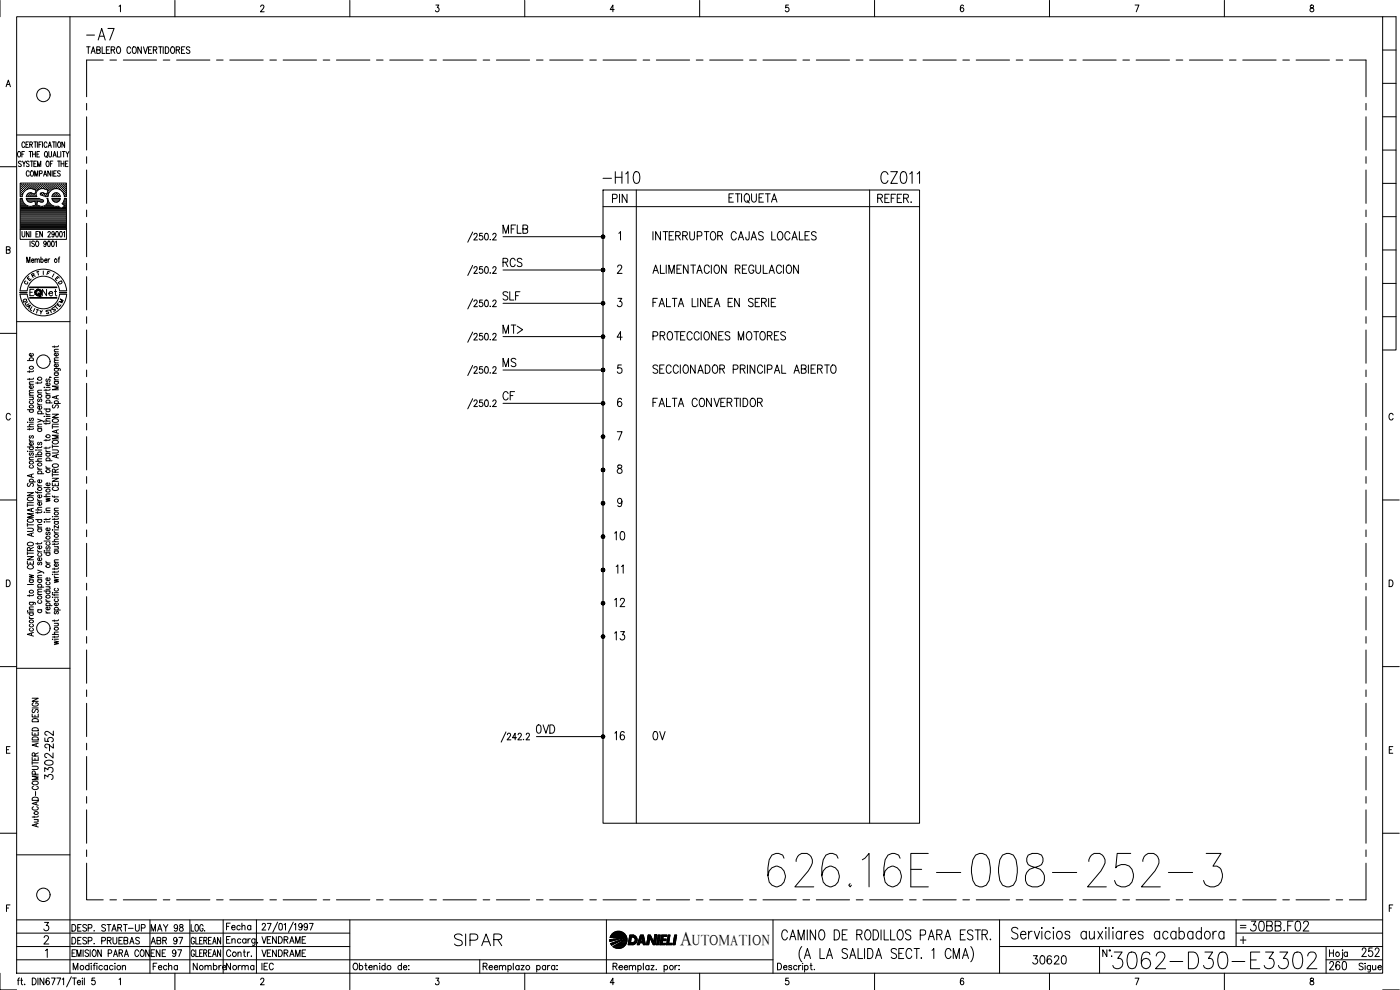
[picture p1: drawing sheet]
<svg xmlns="http://www.w3.org/2000/svg" width="420mm" height="297mm" viewBox="0 0 420 297" stroke-linecap="round" stroke-linejoin="round" font-family="sans-serif">
<defs><g id="words">
<text font-size="15.4" x="229.3" y="267.4">626.16E-008-252-3</text>
<text font-size="8.8" x="332.7" y="291.7">3062-D30-E3302</text>
<g font-size="7.1">
<text x="24.7" y="13.4">-A7</text>
<text x="179.9" y="56.1">-H10</text>
<text x="263.2" y="56.1">CZ011</text>
<text x="135.1" y="285">SIPAR</text>
</g>
<text font-size="6.2" x="373.9" y="280.5">30BB.F02</text>
<text font-size="5.9" x="204.2" y="283.5">A</text>
<g font-size="5.7">
<text x="182.7" y="62.1">PIN</text>
<text x="149.6" y="71.3">MFLB</text>
<text x="149.6" y="81.1">RCS</text>
<text x="149.6" y="91.4">SLF</text>
<text x="149.6" y="101.2">MT&gt;</text>
<text x="194.7" y="103.4">PROTECCIONES MOTORES</text>
<text x="149.6" y="111.1">MS</text>
<text x="149.6" y="121.4">CF</text>
<text x="183.1" y="163.3">10</text>
<text x="183.1" y="183.1">12</text>
<text x="183.1" y="193.3">13</text>
<text x="159.8" y="221.2">0VD</text>
<text x="16.9" y="225.8" transform="rotate(-90 16.9 225.8)">252</text>
<text x="183.4" y="223.3">16</text>
<text x="194.7" y="223.3">0V</text>
<text x="16.9" y="234.9" transform="rotate(-90 16.9 234.9)">3302-</text>
<text x="308.7" y="290.3">30620</text>
<text x="397.9" y="292.1">260</text>
<text x="407.5" y="288.2">252</text>
</g>
<g font-size="5.3">
<text x="188" y="173.2" transform="rotate(-90 188 173.2)">11</text>
<text x="77.3" y="284.3">VENDRAME</text>
<text x="77.3" y="288.2">VENDRAME</text>
</g>
<g font-size="4.9">
<text x="11.6" y="90">Net</text>
<text x="44.1" y="280.5">MAY 98</text>
<text x="66.7" y="280.1">Fecha</text>
<text x="44.1" y="284.3">ABR 97</text>
<text x="44.8" y="292.1">Fecha</text>
<text x="56.8" y="292.1">Nombre</text>
<text x="66.7" y="292.1">Norma</text>
<text x="77.3" y="292.1">IEC</text>
</g>
<text font-size="4.4" x="207.8" y="283.5">UTOMATION</text>
<g font-size="4">
<text x="12.7" y="83.6">F</text>
<text x="6" y="86.4">C</text>
<text x="7.1" y="85.4">E</text>
<text x="8.1" y="84.3">R</text>
<text x="16.2" y="86.4">D</text>
<text x="5.6" y="92.1">Q</text>
<text x="6.3" y="92.8">U</text>
<text x="6.7" y="93.8">A</text>
<text x="14.5" y="94.5">S</text>
<text x="16.6" y="92.1">M</text>
</g>
<text font-size="3.5" x="371.1" y="279.8">=</text>
</g></defs>
<!-- layer: DCA_A3E2|CART -->
<g fill="none" stroke="#000" stroke-width=".3">
<path d="M0 .1v4.9M5 5h410v287h-410zM21 5v287M35.7 1.9l.5-.4v2M52.5 .1v4.9M78.2 2l.4-.5h.3l.3 .4-.2 .7-.9 .9h1.2M105 .1v4.9M130.8 1.5h.9l-.5 .8a.61 .61 0 0 1 .5 .9 .61 .61 0 0 1-1 0M157.5 .1v4.9M184.3 2.9h-1.2l.8-1.4v2M210 .1v4.9M236.6 1.5h-.8v.9a.62 .62 0 0 1 .9 0 .62 .62 0 0 1-.1 .9 .62 .62 0 0 1-.9-.1"/>
<path d="M262.5 .1v4.9M289.2 1.8l-.4-.3a1.16 1.16 0 0 0 0 2 .59 .59 0 0 0 .5-.8 .59 .59 0 0 0-1-.1l-.1 .3M315 .1v4.9M340.7 1.5h1.1l-.8 2M367.5 .1v4.9M393.3 1.6l-.1 .4 .3 .3a.65 .65 0 0 1 .8 .6 .65 .65 0 0 1-.7 .6 .66 .66 0 0 1-.4-.8 .66 .66 0 0 1 .8-.4l.2-.5a.56 .56 0 0 0-.9-.2zM415 5h4v100h-4M415 15h4M1.8 26l.7-2 .6 2M2.1 25.3h.8M415 35h4M415 25h4"/>
<path d="M0 50h5M5 40.5h16M5.5 45.5h.1a.82 .82 0 0 1 .7 .8 .82 .82 0 0 1-.8 .8l-.3-.6zM6.1 56.8h.1M6.1 56.2h.1M6.1 55.6h.1M6.1 57.5h.1M6.1 58.1h.1M6.1 58.7h.1M6.1 59.7h.5M6.3 57.2h.2M6.3 55.9h.2"/>
<path d="M6.3 58.4h.2M6.4 48.6l-.6-.3-.3 .3 .1 .3a.74 .74 0 0 1 .7 1l-.8-.1M6.4 56.5h.1M6.4 55.2l.1 .1M6.4 57.7l.1 .1M6.4 55.8v.2M6.4 57.1v.1M6.4 58.4v.1M6.6 46.3h.4M6.6 56.8h.2M6.6 56.2h.2M6.6 55.6h.2"/>
<path d="M6.6 57.5h.2M6.6 58.1h.2M6.7 48.3l.5 .8 .5-.8M6.7 55.5v.2M6.7 56.1v.2M6.7 56.8v.1M6.7 57.4v.2M6.7 58v.2M6.8 58.3l-.1 .7h-.6v-4.1h13.8v4.1h-.6M7 57.2h.1M7 56.5h.1M7 55.9h.1"/>
<path d="M7 55.3h.1M7 55.2v.1M7 55.8v.2M7 56.5v.1M7 57.1v.1M7.2 49.1v.9M7.3 56.8h.2M7.3 56.2h.2M7.3 55.6h.2M7.3 45.5h-.7v1.6M7.4 55.5v.2M7.4 56.1v.2"/>
<path d="M7.4 56.8v.1M7.5 43a.46 .46 0 0 0-.6-.4 .46 .46 0 0 0-.3 .6v.4a.46 .46 0 0 0 .3 .6 .46 .46 0 0 0 .6-.4M7.6 55.9h.1M7.7 56.5h.1M7.7 55.2v.1M7.7 55.8v.2M7.8 43.4h.5M7.9 56.8h.1M7.9 56.2h.2M7.9 55.6h.2M8 59.8l.7 .8M8 58.7l-.1 .3"/>
<path d="M8 55.5v.2M8 56.1v.2M8 56.8h.1M8 59.7h3.7M8 58.7h.1M8.3 56.5h.1M8.3 55.9h.1M8.3 55.3h.1M8.3 58.4h.1M8.3 55.2v.1M8.3 55.8v.2M8.3 56.5v.1"/>
<path d="M8.3 58.4v.1M8.6 42.6h-.8v1.6h.8M8.6 56.2h.1M8.6 55.6h.1M8.6 58.7h.1M8.6 55.5v.2M8.6 56.1v.2M8.6 58.7v.1M8.7 48.6a.4 .4 0 0 0-.6-.2 .4 .4 0 0 0 .1 .7l.4 .2 .1 .5-.3 .2-.5-.2M8.7 45.5h.9M8.7 58.1l-.1 .1M8.8 51.6a.46 .46 0 0 0-.6-.3 .46 .46 0 0 0-.3 .5v.5a.46 .46 0 0 0 .3 .6 .46 .46 0 0 0 .6-.4"/>
<path d="M8.9 56.5h.1M8.9 55.9h.1M8.9 55.3h.1M8.9 58.4h.1M8.9 43.4l.7-.1 .1-.6-.8-.1v1.6M8.9 55.2v.1M8.9 55.8v.2M8.9 58.4v.1M9.1 48.3h.8M9.1 45.5v1.6M9.2 56.2h.2M9.2 55.6h.2"/>
<path d="M9.2 58.1h.2M9.2 58.7h.2M9.3 55.5v.2M9.3 56.1v.2M9.3 58v.2M9.3 58.7v.1M9.3 43.4l.4 .8M9.4 51.3h.1a.79 .79 0 0 1 .6 .8 .79 .79 0 0 1-.7 .7l-.3-.5zM9.5 57.9h-.8l-.7 .8M9.5 48.3v1.7M9.5 56.5h.2M9.5 55.9h.2"/>
<path d="M9.5 55.3h.2M9.5 58.4h.2M9.6 55.2v.1M9.6 55.8v.2M9.6 56.5v.1M9.6 58.4v.1M9.8 46.3h.8M9.8 45.5v1.6M9.8 56.2h.2M9.8 55.6h.2M9.8 58.7h.2M9.9 56.8l.9 .3-.3 1.1-1-.3"/>
<path d="M9.9 56.7a2.52 2.52 0 0 0-3.1 1.5M9.9 55.5v.2M9.9 56.1v.2M9.9 58.2h.1M9.9 58.7v.1M10.2 42.6h.8M10.2 49.1h.4M10.2 56.5h.1M10.2 55.9h.1M10.2 55.3h.1M10.2 58.4h.1M10.2 55.2v.1"/>
<path d="M10.2 55.8v.2M10.2 56.5v.1M10.2 58.4v.1M10.4 52.9v-1.6l.5 1.6 .4-1.6v1.6M10.5 56.8h.1M10.5 56.2h.1M10.5 55.6h.1M10.5 58.7h.1M10.5 55.5v.2M10.5 56.1v.2M10.5 56.8v.1M10.5 58.7v.1"/>
<path d="M10.6 42.6v1.6M10.6 58.1h.1M10.6 45.5v1.6M10.8 55.9h.1M10.8 56.5h.1M10.8 55.2l.1 .1M10.8 55.8v.2M10.9 57.2h.1M10.9 48.3h-.7v1.7h.7M11.1 46.3h.5M11.1 56.8h.2M11.1 56.2h.2"/>
<path d="M11.1 55.6h.2M11.2 55.5v.2M11.2 56.1v.2M11.2 56.8v.1M11.2 42.6v1.6M11.3 50v-1.7l.4 1.7 .5-1.7v1.7M11.4 56.5h.2M11.4 55.9h.2M11.4 55.3h.2M11.5 55.2v.1M11.5 55.8v.2M11.5 56.5v.1"/>
<path d="M11.5 57a1.46 1.46 0 0 0-.4 2h-3.2M11.6 59.5h-3.7l.1 .3M11.6 59.5l.2 .1M11.7 43.4h.4M11.7 56.2h.2M11.7 55.6h.2M11.8 59.6l1 .4M11.8 55.5v.2M11.8 56.1v.2M11.9 45.5h-.8v1.6h.8M11.9 52.1l.7-.2-.1-.6h-.6v1.6M12.1 55.9h.1"/>
<path d="M12.1 56.5h.1M12.1 55.2l.1 .1M12.1 55.8v.2M12.2 58.5l1 .3M12.4 56.2h.1M12.4 55.6h.1M12.4 58.1h.1M12.4 42.6h-.7v1.6M12.4 55.5v.2M12.4 56.1v.2M12.4 58v.2M12.7 56.5h.1"/>
<path d="M12.7 55.9h.1M12.7 55.3h.1M12.7 58.4h.1M12.7 42.6v1.6M12.7 55.2v.1M12.7 55.8v.2M12.7 58.4v.1M12.8 56.6l.7 .1M12.8 56.6l-1.3 .3M12.8 59.9l.3 .5-.4 .2M13 56.2h.2M13 55.6h.2"/>
<path d="M13 58.1h.2M13.1 52.9l.4-1.6 .5 1.6M13.1 55.5v.2M13.1 56.1v.2M13.1 58v.2M13.1 57.9l-.3-.1a.42 .42 0 0 0-.6 .1 .42 .42 0 0 0 0 .5M13.3 52.3h.5M13.3 55.9h.2M13.3 58.4h.2M13.4 56.5h.1M13.4 55.2l.1 .1M13.4 55.8v.2"/>
<path d="M13.4 58.4v.1M13.5 56.8l.9 .3-.3 1.1-1-.3M13.6 45.5h.1a.86 .86 0 0 1 .6 .8 .86 .86 0 0 1-.6 .8 1.12 1.12 0 0 1-.1-1.6zM13.6 56.2h.2M13.6 55.6h.2M13.6 58.7h.2M13.7 55.5v.2M13.7 56.1v.2M13.7 58.7v.1M13.9 46.8l.3 .5M14 56.5h.1M14 55.9h.1"/>
<path d="M14 55.3h.1M14 58.4h.1M14 55.2v.1M14 55.8v.2M14 56.5v.1M14 58.4v.1M14.1 48.4v-.1a.86 .86 0 0 1 .7 .9 .86 .86 0 0 1-.7 .8 1.12 1.12 0 0 1 0-1.6zM14.1 59.5h.3l.1 .8M14.1 43a.46 .46 0 0 0-.6-.4 .46 .46 0 0 0-.3 .6v.4a.46 .46 0 0 0 .3 .6 .46 .46 0 0 0 .6-.4M14.1 59.5a1.7 1.7 0 0 1-.3 2 1.7 1.7 0 0 1-2 .3M14.3 58.7h.1M14.3 56.8h.1"/>
<path d="M14.3 56.2h.1M14.3 55.6h.1M14.3 58.1h.1M14.4 55.5v.2M14.4 56.1v.2M14.4 56.8v.1M14.4 58v.2M14.4 57.5h.1M14.4 44.2l.5-1.6 .5 1.6M14.5 58.3l-.1 .7-1.2-.2M14.6 57.2h.1M14.6 55.9h.1"/>
<path d="M14.6 57.8h.1M14.6 45.5l.1 1.4 .3 .2 .4-.2 .1-1.4M14.6 43.7h.6M14.6 56.5h.1M14.6 55.2l.1 .1M14.6 55.8v.2M14.6 57.1v.1M14.6 57.7v.1M14.9 56.8h.2M14.9 56.2h.2M14.9 55.6h.2M15 55.5v.2"/>
<path d="M15 56.1v.2M15 56.8v.1M15.1 49.1h.5M15.2 51.3v1.6l-.8-1.6v1.6M15.2 56.5h.2M15.2 55.9h.2M15.2 55.3h.2M15.3 55.2v.1M15.3 55.8v.2M15.3 56.5v.1M15.5 56.2h.2M15.5 55.6h.2"/>
<path d="M15.6 59h2.5M15.6 56.8h-.1M15.6 55.5v.2M15.6 56.1v.2M15.7 51.3v1.6M15.7 58.7a1.23 1.23 0 0 1 1.1-.9 1.23 1.23 0 0 1 1.2 .9M15.7 59.8l.7 .8M15.7 58.7l-.1 .3M15.7 59.8l-.1-.3h2.5l-.1 .3M15.7 59.7h2.2M15.7 42.6h.9M15.9 48.3h-.8v1.7"/>
<path d="M15.9 55.9h.1M15.9 47.1l.5-1.6 .5 1.6M15.9 56.5h.1M15.9 55.2l.1 .1M15.9 55.8v.2M15.9 58.4v.1M16 58.4h.1M16.1 46.6h.6M16.1 52h.5M16.2 42.6v1.6M16.2 56.2h.1M16.2 55.6h.1"/>
<path d="M16.2 58.7h.1M16.3 55.5v.2M16.3 56.1v.2M16.3 58.7v.1M16.3 58.1v.1M16.5 56.5h.1M16.5 55.9h.1M16.5 55.3h.1M16.5 58.4h.1M16.6 55.2v.1M16.6 55.8v.2M16.6 56.5h.1"/>
<path d="M16.6 58.4v.1M16.8 42.6v1.6M16.8 56.2h.2M16.8 55.6h.2M16.8 58.1h.2M16.8 58.7h.2M16.9 51.3h-.8v1.6h.8M16.9 55.5v.2M16.9 56.1v.2M16.9 58v.2M16.9 58.7v.1M17.1 55.9h.2"/>
<path d="M17.1 58.4h.2M17.2 56.5h.1M17.2 55.2l.1 .1M17.2 55.8v.2M17.2 58.4v.1M17.2 45.5v1.6h.7M17.3 48.3h.8M17.4 56.2h.2M17.4 55.6h.2M17.4 58.7h.2M17.5 42.7l.2-.1a.82 .82 0 0 1 .6 .8 .82 .82 0 0 1-.8 .8l-.2-.6zM17.5 55.5v.2"/>
<path d="M17.5 56.1v.2M17.5 58.7v.1M17.7 48.3v1.7M17.8 56.5h.1M17.8 55.9h.1M17.8 55.3h.1M17.8 56.8l.8 .6 .6 .8M17.8 55.2v.1M17.8 55.8v.2M17.8 56.5v.1M17.8 56.8a2.51 2.51 0 0 0-3.3 1.4M18 58.7l.1 .3"/>
<path d="M18 59.8l-.7 .8M18.1 51.5l-.3-.2-.5 .2v.3l.5 .3a.44 .44 0 0 1 .2 .6 .44 .44 0 0 1-.6 .1l-.1-.2M18.1 56.8h.1M18.1 56.2h.1M18.1 55.6h.1M18.2 55.5v.2M18.2 56.1v.2M18.2 56.8v.1M18.2 45.5v1.6M18.3 49.1h.9M18.3 48.3v1.7M18.4 56.5h.1"/>
<path d="M18.4 55.9h.1M18.4 55.3h.1M18.5 55.2v.1M18.5 55.8v.2M18.5 56.5v.1M18.5 57.1h.1M18.5 57.2h.1M18.7 45.5h.8M18.7 56.8h.2M18.7 56.2h.2M18.7 55.6h.2M18.8 57.4l.1 .1"/>
<path d="M18.8 55.5v.2M18.8 56.1v.2M18.8 56.8v.1M19 57.2h.2M19 55.9h.2M19.1 45.5v1.6M19.1 55.2l.1 .1M19.1 55.8v.2M19.1 56.5h.1M19.1 57.1v.1M19.1 57.7l.1 .1M19.2 58.3l.1 .7"/>
<path d="M19.2 48.3v1.7M19.3 59.5h.6v9.3h-13.8v-9.3h.5l.2 .8M19.3 59.5l-.1 .8M19.3 56.8h.2M19.3 56.2h.2M19.3 55.6h.2M19.3 57.5h.2M19.3 58.1h.2M19.4 42.6v1.6l-.8-1.6v1.6M19.4 58.7h.1M19.4 59.7h.4M19.4 55.5v.2"/>
<path d="M19.4 56.1v.2M19.4 56.8v.1M19.4 57.4v.2M19.4 58v.2M19.4 58.7v.1M19.6 49.1h.5M19.7 57.2h.1M19.7 56.5h.1M19.7 55.9h.1M19.7 55.3h.1M19.7 57.8h.1M19.7 58.4h.1"/>
<path d="M19.7 55.2v.1M19.7 55.8v.2M19.7 56.5v.1M19.7 57.1v.1M19.7 57.7v.2M19.7 58.4v.1M19.8 45.5l.4 .8 .5-.8M20.2 46.3v.8M20.4 48.3h-.8v1.7h.8M415 55h4M415 45h4M1.9 75l1-.1 .1-.7-1.1-.2v2l1-.1 .1-.6-.4-.3"/>
<path d="M6.1 68.8v3h13.8v-3M6.1 64.5h13.7M6.1 64.2h13.7M6.1 63.8h13.7M6.1 63.5h13.7M6.1 63.2h13.7M6.1 62.9h13.7M6.1 62.6h12.1M6.1 62.3h11.8M6.1 61.9h2.3M6.1 61.6h1.6M6.1 61.3h1.3"/>
<path d="M6.1 61h1M6.1 60.6h.8M6.1 60.4h.6M6.1 60h.5M6.1 64.8h13.7M6.1 65.1h13.7M6.1 65.4h13.7M6.1 65.7h13.7M6.1 66.1h13.7M6.1 66.4h13.7M6.1 66.7h13.7M6.1 67h13.7"/>
<path d="M6.1 67.3h13.7M6.1 67.6h13.7M6.1 68h13.7M6.1 68.3h13.7M6.1 68.6h13.7M6.6 69.5v1.1l.4 .5 .3-.1 .2-.4v-1.1M6.8 60.3l.6 .8 .8 .6M8 78.8v-1.7l.5 1.7 .5-1.7v1.7M8.2 60h4.5M8.2 61.7l1 .2 .7-.1M8.4 60.4h1.7M8.7 60.6h.8"/>
<path d="M8.7 69.5v1.6l-.8-1.6v1.6M9 72.3v1.7M9.2 69.5v1.6M9.4 78.1h.8l-.2-.3a.48 .48 0 0 0-.6 .4 .48 .48 0 0 0 .6 .5l.2-.2M9.5 60.6l1-.3 .2 1.2-.8 .3M9.9 61.9h2M10.3 72.5l-.3-.2-.4 .1v.6l.7 .3v.4l-.3 .3-.5-.3M10.5 78l.3-.3 .3 .1 .1 1M10.5 77.7v1.1M10.5 60.4h.7M10.6 60.6h.5M10.7 61.6h.3"/>
<path d="M10.7 61h.3M10.8 61.3h.2M10.8 72.5l.2-.2a.86 .86 0 0 1 .7 .9 .86 .86 0 0 1-.7 .8l-.3-.7zM10.8 70.2h.5M11.2 78l.2-.3 .3 .1 .1 1M11.6 69.5h-.8v1.6h.8M11.7 60.4h1.3M12.3 77.9l.1-.1a.48 .48 0 0 1 .6 .4 .48 .48 0 0 1-.6 .5l-.1-.2M12.3 77.1v1.7M12.7 60.7l-1.4-.4-.3 1.2 .8 .3M12.7 69.5v1.6l-.8-1.6v1.6M13.3 61.9h2.8"/>
<path d="M13.4 78.1h.7l-.1-.3a.48 .48 0 0 0-.6 .4 .48 .48 0 0 0 .6 .5l.1-.2M13.8 61.6h1.7M13.9 72.9l-.2 .4a.43 .43 0 0 1-.6-.5 .43 .43 0 0 1 .7-.3l.1 .8-.2 .6-.3 .1-.2-.3M14.1 61.3h1M14.3 61h.5M14.4 60.6h.2M14.4 69.8a.38 .38 0 0 1 .5-.3 .38 .38 0 0 1 .1 .6l-.6 1h.8M14.4 60.4h.1M14.4 72.4l.2-.1a.95 .95 0 0 1 0 1.7l-.3-.7zM14.4 77.7v1.1M14.5 60.3l.6 .8 .8 .6M14.9 77.7l-.5 .4"/>
<path d="M15.6 72.4l.2-.1a.92 .92 0 0 1 .5 .9 .92 .92 0 0 1-.5 .8l-.3-.7zM15.9 60h1.9M15.9 61.7l1.6 .1M16.1 60.4h1.4M16.3 70l-.2 .4a.42 .42 0 0 1-.6-.5 .42 .42 0 0 1 .7-.2l.1 .7-.2 .6-.3 .1-.2-.2M16.4 60.6h.9M16.6 72.6l.3-.3v1.7M16.9 69.5h.2a.95 .95 0 0 1 0 1.6l-.4-.7zM17.4 77.7h.5M17.4 61.9l.9 .6 1-.6M17.9 77.1l-.2 .3v1.4M18 69.5h.2a.95 .95 0 0 1 0 1.6l-.3-.7z"/>
<path d="M18.4 62.6h1.4M18.7 61.1l.7 .8M18.9 61h.9M18.9 61.3h.9M19 62.3h.8M19 69.8l.3-.3v1.6M19.1 60.6h.7M19.2 60.3l-.6 .8M19.2 60.4h.6M19.3 61.6h.5M19.3 60h.5M19.5 61.9h.3"/>
<path d="M415 75h4M415 65h4M5 96.5h16M6 87.2a7 7 0 0 1 7-6.4 7 7 0 0 1 7 6.4M6 88.3a7 7 0 0 0 7 6.5 7 7 0 0 0 7-6.5M8.2 87.2a4.9 4.9 0 0 1 4.8-4.3 4.9 4.9 0 0 1 4.9 4.3M8.2 88.3a4.9 4.9 0 0 0 4.8 4.4 4.9 4.9 0 0 0 4.9-4.4M8.9 86.1h8.2v.2h-8.2M8.9 89.3h8.2v.1h-8.2zM9 86.2h8M9 89.4h8M10.2 86.8h-1.2v1.9"/>
<path d="M11 92.8l.6 .2M12 93.1l.3 .6 .4-.5M12.3 93.7l-.1 .5M415 95h4M415 85h4M0 100h5M8.2 108.2h1.8M8.8 111.2v.5M8.8 113.5v.5M8.8 119.2h1.2M8.8 118.6h1.2M8.8 115.3h1.2"/>
<path d="M9.1 108.2l-.2-.2a.52 .52 0 0 1 .6-.7 .52 .52 0 0 1 .3 .9M9.7 119.2l.3 .3-.1 .3-1.1 .1M9.8 115.7a.57 .57 0 0 1-.3 1 .57 .57 0 0 1-.7-.7l.5-.3v.8M9.8 106l.1 .2a.53 .53 0 0 1-.5 .7 .53 .53 0 0 1-.4-.8l.3-.1v.9M10 117.8l-1.1 .1-.1 .4 .3 .3M10 117.1l-1.1 .1-.1 .3 .3 .3M10 114.5l-1.1 .1-.1 .4 .3 .3M10 113.4l-.1 .3-1.7 .1M10 111.2l-.3 .3h-1.5M11.3 114.6v.5M11.3 117.9h1.2M11.6 119.7l-.3 .3 .1 .4h.3l.3-.6 .3-.1 .2 .3-.2 .5"/>
<path d="M12.5 117.1l-1.1 .1-.1 .3 .3 .4M12.5 114.5l-.3 .4h-1.5M13.2 116.2h.2zM13.8 117.6l.1 .4 .5 .2M13.8 116.8v.5M13.8 118.7h1.2M13.8 118.2h1.2M13.8 116.2h1.2M14.1 118.7l-.2 .1a.56 .56 0 0 0 .5 .7 .56 .56 0 0 0 .5-.7l-.1-.1M14.1 113.7l-.3 .3 .1 .4h.4l.2-.6 .3-.1 .2 .3-.2 .5M14.8 114.9a.54 .54 0 0 1 0 .8 .54 .54 0 0 1-.7 0l-.3-.5 .6-.3v.8M14.9 113.1l.5 .2"/>
<path d="M15 116.7l-.3 .4h-1.5M16.3 110.6h1.6l.1 .6M16.3 103.8v.5M16.3 114.5h1.2M16.3 114h1.2M16.3 111.9h1.2M16.3 108.9h1.2M16.3 105.6h1.2M16.6 114.5l-.2 .1a.55 .55 0 0 0 .5 .7 .55 .55 0 0 0 .5-.7l-.1-.1M16.6 111.9l-.2 .1a.55 .55 0 0 0 .5 .7 .55 .55 0 0 0 .5-.7l-.1-.1M16.6 110.6l-.2 .1a.56 .56 0 0 0 .5 .7 .56 .56 0 0 0 .5-.7l-.1-.1M16.9 118.9v.6"/>
<path d="M17.3 109.2l.1 .2a.53 .53 0 0 1-.5 .7 .53 .53 0 0 1-.4-.8l.3-.1v.9M17.3 106l.1 .1a.53 .53 0 0 1-.5 .7 .53 .53 0 0 1-.4-.8h.3v.8M17.5 118.6l-1.8 .6 1.8 .5M17.5 115.9h-1.8l1.8 .5-1.8 .6h1.8M17.5 113.2l-1.1 .1-.1 .4 .4 .3M17.5 108.1h-1.1l-.1 .4 .4 .4M17.5 107.3l-1.1 .1-.1 .4 .4 .3M17.5 104.8l-1.1 .1-.1 .3 .4 .4M17.5 103.7l-.1 .3h-1.7M3.1 124.5a.63 .63 0 0 0-.8-.5 .63 .63 0 0 0-.4 .8v.5a.63 .63 0 0 0 .4 .7 .63 .63 0 0 0 .8-.5M8.2 135.4h.2zM8.2 126.7h.2z"/>
<path d="M8.2 128h1.8M8.2 134.1h1.8M8.2 122.9h1.8M8.8 131.8l.1 .4 .4 .2M8.8 128.6v.4M8.8 138h1.2M8.8 135.4h1.2M8.8 132.4h1.2M8.8 126.7h1.2M9.1 139.6a.56 .56 0 0 0 .2 1 .56 .56 0 0 0 .7-.7l-.2-.3M9.1 135.9l-.3 .2 .1 .5h.3l.6-.7 .2 .2-.2 .5M9.1 134.1a.57 .57 0 0 0 .2 .9 .57 .57 0 0 0 .7-.6l-.2-.3"/>
<path d="M9.1 130.7l-.3 .3 .1 .4h.3l.3-.6 .3-.1 .2 .3-.2 .5M9.1 125.5l-.3 .2 .3 .5 .4-.7h.4l.1 .4-.2 .3M9.1 122.9a.57 .57 0 0 0 .2 1 .57 .57 0 0 0 .7-.7l-.2-.3M9.1 120.3l-.2 .2a.52 .52 0 0 0 .6 .7 .52 .52 0 0 0 .3-.9M9.8 132.8a.49 .49 0 0 1-.3 .8 .49 .49 0 0 1-.5-.7l.3-.1v.8M10 137.2h-1.1l-.1 .4 .3 .4M10 128.5l-.1 .3h-1.7M10 127.3l-1.1 .1-.1 .3 .3 .3M10.7 137h.2zM10.7 135h.2zM10.7 138.4h1.8M10.7 136.5h1.8"/>
<path d="M11.3 125.8l1.2 .4-1.2 .4M11.3 120.9l.1 .3 .5 .3M11.3 134v.5M11.3 137h1.2M11.3 135h1.2M11.3 128.6h1.2M11.3 128.1h1.2M11.3 124.1h1.8M11.3 121.5h1.2M11.6 136.5l-.2-.2a.54 .54 0 0 1 .6-.7 .54 .54 0 0 1 .3 .9M11.6 132.7l-.3 .3 .1 .4h.3l.3-.7h.3l.2 .3-.2 .5M11.6 128.6l-.2 .2a.54 .54 0 0 0 .6 .7 .54 .54 0 0 0 .3-.9"/>
<path d="M11.6 124.1l-.2-.1a.56 .56 0 0 1 .5-.7 .56 .56 0 0 1 .5 .7l-.1 .1M12.3 121.9l.1 .1a.55 .55 0 0 1-.5 .8 .55 .55 0 0 1-.4-.8l.4-.1v.9M12.5 137.7h-1.1l-.1 .4 .3 .3M12.5 133.9l-.1 .3-1.7 .1M12.5 127.3l-1.1 .1-.1 .3 .3 .4M12.5 126.2l.6 .3v.2M13.2 125h.2zM13.2 126.4h1.8M13.2 122.7h1.8M13.8 139.9l.1 .4 .5 .2M13.8 135l.1 .4 .5 .1M13.8 123.9l.3 .5h.3"/>
<path d="M13.8 126.9v.4M13.8 131.9v.4M13.8 134.1v.5M13.8 138.2h1.8M13.8 136h1.2M13.8 135.5h1.2M13.8 125h1.2M13.8 124.4h1.2M13.8 120.9h1.8M14.1 138.2l-.2-.1a.52 .52 0 0 1 .6-.7 .52 .52 0 0 1 .3 .8M14.1 136l-.2 .2a.56 .56 0 0 0 .5 .7 .56 .56 0 0 0 .5-.7l-.1-.2M14.1 122.7l-.2 .1a.56 .56 0 0 0 .5 .8 .56 .56 0 0 0 .5-.8l-.1-.1"/>
<path d="M14.1 120.9l-.2-.2a.52 .52 0 0 1 .6-.7 .52 .52 0 0 1 .3 .9M15 134.1l-.3 .3h-1.5M15 131.8l-.3 .3h-1.5M15 126.8l-.1 .3h-1.7M15 125.6h-1.1l-.1 .4 .3 .4M15.7 135h1.6l.2 .4-.2 .5h-1.6M15.7 124.3h1.8l-1.8 1h1.8M15.7 128h1.8M15.7 127.6v1M15.7 133.5v.9M15.7 133.9h1.8M15.7 127.3h1.8"/>
<path d="M15.8 139.4a.9 .9 0 0 1 1-.3 .9 .9 0 0 1 .6 .9 .9 .9 0 0 1-1 .3 .9 .9 0 0 1-.6-.9zM15.8 132.4a.9 .9 0 0 1 1-.4 .9 .9 0 0 1 .6 .9 .9 .9 0 0 1-1 .4 .9 .9 0 0 1-.6-.9zM15.8 125.9a.9 .9 0 0 1 1-.3 .9 .9 0 0 1 .6 .9 .9 .9 0 0 1-1 .3 .9 .9 0 0 1-.6-.9zM16 121.5l-.3 .3 .3 .6h.3l.4-.7a.48 .48 0 0 1 .7-.2 .48 .48 0 0 1 0 .8l-.1 .1M16.3 121.1h1.8M16.6 121.1l-.2-.2a.55 .55 0 0 1 .5-.6 .55 .55 0 0 1 .5 .6l-.1 .2M16.9 129.1v.7M16.9 136.6v.6M17.5 136.3l-1.8 .6 1.8 .5M17.5 130.6h-1.8l1.8 .5-1.8 .6h1.8M17.5 128.9l-1.8 .6 1.8 .5M418.1 124.5a.63 .63 0 0 0-.8-.5 .63 .63 0 0 0-.4 .8v.5a.63 .63 0 0 0 .4 .7 .63 .63 0 0 0 .8-.5"/>
<path d="M0 150h5M8.2 158.5h1.3l.5 .4-.1 .3-.4 .3h-1.3M8.2 147.8h1.8l-1.8 .9h1.8M8.2 151.1v.9M8.2 157v.9M8.2 157.5h1.8M8.2 151.6h1.8M8.2 150.8h1.8M8.3 155.9a.9 .9 0 0 1 1-.4 .9 .9 0 0 1 .6 .9 .9 .9 0 0 1-1 .4 .9 .9 0 0 1-.6-.9zM8.3 149.5a.9 .9 0 0 1 1-.4 .9 .9 0 0 1 .6 .9 1.05 1.05 0 0 1-1.7-.4zM8.5 145l-.3 .3 .3 .7 .4-.2 .4-.7 .5-.1 .2 .3-.2 .7M8.8 144.6h1.8"/>
<path d="M9.1 144.6l-.2-.2a.52 .52 0 0 1 .6-.7 .52 .52 0 0 1 .3 .9M9.4 142.4v.7M9.4 152.7v.7M10 159.9l-1.8 .5 1.8 .6M10 154.1h-1.8l1.8 .6-1.8 .5h1.8M10 152.5l-1.8 .5 1.8 .6M10 142.2l-1.8 .5 1.8 .6M10.7 147.5l.1 .3h1.7M10.7 155.9h1.8M10.7 153h1.8M11.3 149.7l.1 .4 .5 .2M11.3 145.2l.3 .5 .3 .1"/>
<path d="M11.3 140.2l.1 .3 .5 .3M11.3 147.6v.5M11.3 153.5v.5M11.3 158.7h1.2M11.3 158.2h1.2M11.3 150.3h1.2M11.3 145.8h1.2M11.3 142.1h1.8M11.3 140.8h1.2M11.6 158.7l-.2 .1a.54 .54 0 0 0 .6 .8 .54 .54 0 0 0 .3-.9M11.6 155.9l-.2 .2a.54 .54 0 0 0 .6 .7 .54 .54 0 0 0 .3-.9M11.6 142.1l-.2-.1a.56 .56 0 0 1 .5-.7 .56 .56 0 0 1 .5 .7l-.1 .1"/>
<path d="M12.3 150.7l.1 .2a.54 .54 0 0 1-.5 .7 .54 .54 0 0 1-.4-.8l.4-.1v.9M12.3 148.5l.1 .1a.55 .55 0 0 1-.5 .8 .55 .55 0 0 1-.4-.8l.4-.1v.9M12.3 144l.1 .1a.54 .54 0 0 1-.5 .8 .54 .54 0 0 1-.4-.9h.4v.9M12.5 157.4l-1.1 .1-.1 .3 .3 .4M12.5 153.4l-.3 .4h-1.5M12.5 152.2l-1.1 .1-.1 .3 .3 .4M13.2 156.6h.2zM13.2 153.7h.2zM13.2 149h1.8M13.2 146.3h1.8M13.8 149.4l1.2 .3-1.2 .3 1.2 .2-1.2 .3M13.8 156.6h1.2"/>
<path d="M13.8 155.6v.5M13.8 153.7h1.2M13.8 153.2h1.2M13.8 140.5h1.2M14.1 159.7l-.3 .3 .1 .4h.4l.2-.6 .3-.1 .2 .3-.2 .4M14.8 158.4l.1 .1a.53 .53 0 0 1-.5 .8 .53 .53 0 0 1-.4-.8l.4-.1v.8M14.8 144.9a.54 .54 0 0 1 0 .8 .54 .54 0 0 1-.7 0l-.3-.5 .6-.3v.8M15 155.5l-.1 .3-1.7 .1M15 152.4l-1.1 .1-.1 .4 .3 .3M15 148.2l-1.1 .1-.1 .3 .3 .4M15.7 148.7l.1 .3 1.7 .1M15.7 144.9v.8h1.8v-.8"/>
<path d="M15.7 143.5h1.8l-1.8 .9h1.8M15.7 142.4h1.8M15.7 142v.9M15.8 159h.1M15.8 155.1h.1M16.1 146.2a.52 .52 0 0 0-.4 .6 .52 .52 0 0 0 .7 .4h.4a.52 .52 0 0 0 .7-.4 .52 .52 0 0 0-.4-.6M16.3 159.4l.3 .5h.2M16.3 153.2h1.2M16.3 148.8v.5M16.3 155.6v.4M16.3 159.9h1.2M16.3 159h1.2"/>
<path d="M16.3 156.5h1.2M16.3 155h1.2M16.6 156.5l-.2 .2a.55 .55 0 0 0 .5 .6 .55 .55 0 0 0 .5-.6l-.1-.2M16.6 141.7l-.1-.8-.6-.1-.2 .9h1.8M16.6 145.2v.5M17.5 157.7v.8l-1.2-.8v.8M17.5 155.5l-.3 .3h-1.5M17.5 152.5h-1.1l-.1 .4 .4 .3M17.5 140.7l-.9 .5M415 150h4.9M1.9 174a1.01 1.01 0 0 1 1.2 1 1.01 1.01 0 0 1-1.2 1zM8.2 168.4v.9h1.8v-.9"/>
<path d="M8.2 167h1.8l-1.8 1h1.8M8.2 175.4h1.8M8.2 166h1.8M8.2 165.5v.9M8.3 163a.9 .9 0 0 1 1-.4 .9 .9 0 0 1 .6 .9 .9 .9 0 0 1-1 .4 .9 .9 0 0 1-.6-.9zM8.6 169.7a.54 .54 0 0 0-.4 .6 .54 .54 0 0 0 .7 .4h.4a.55 .55 0 0 0 .7-.4 .55 .55 0 0 0-.4-.6M8.8 172.4l1.2 .3-1.2 .3 1.2 .3-1.2 .2M8.8 178.5v.4M8.8 174h1.2M9.1 174l-.2 .1a.52 .52 0 0 0 .6 .7 .52 .52 0 0 0 .3-.8M9.1 165.2l-.1-.8-.6-.1-.2 .9h1.8M9.1 168.7v.6"/>
<path d="M9.4 160.1v.7M10 178.4l-.1 .3h-1.7M10 164.2l-.9 .5M11.3 171.1l1.2 .4-1.2 .4M11.3 165l.3 .6h.3M11.3 178.4h1.2M11.3 176.2h1.8M11.3 173.9h1.2M11.3 173.4h1.2M11.3 165.6h1.2M11.3 162.8v.6M11.6 176.2l-.2-.2a.54 .54 0 0 1 .6-.7 .54 .54 0 0 1 .3 .9"/>
<path d="M11.6 173.9l-.2 .2a.56 .56 0 0 0 .5 .7 .56 .56 0 0 0 .5-.7l-.1-.2M11.6 168.7l-.3 .3 .3 .5 .4-.8h.4l.1 .5-.2 .3M11.6 166.1l-.2 .1a.56 .56 0 0 0 .5 .7 .56 .56 0 0 0 .5-.7l-.1-.1M12.3 167.4a.54 .54 0 0 1 0 .8 .54 .54 0 0 1-.7 0l-.3-.5 .6-.3v.8M12.3 163.8l.1 .1a.54 .54 0 0 1-.5 .8 .54 .54 0 0 1-.4-.8l.4-.1v.9M12.5 177.6h-1.1l-.1 .4 .3 .4M12.5 176.8h-1.1l-.1 .4 .3 .4M12.5 172.6l-1.1 .1-.1 .3 .3 .4M12.5 171.5l.5 .2 .1 .3M12.5 162.8l-.3 .3h-1.5M13.2 165.3h.2zM13.2 177.3h1.8"/>
<path d="M13.2 165.8h1.8M13.2 162.3h1.8M13.8 179.8l.1 .4 .5 .2M13.8 168.4l.1 .3 .5 .2M13.8 176.1h1.2M13.8 168.9h1.2M13.8 165.3h1.2M14.1 177.3l-.2 .1a.56 .56 0 0 0 .5 .8 .56 .56 0 0 0 .5-.8l-.1-.1M14.1 174.7l-.2 .1a.55 .55 0 0 0 .5 .7 .55 .55 0 0 0 .5-.7l-.1-.1M14.1 165.8l-.2 .2a.56 .56 0 0 0 .5 .7 .56 .56 0 0 0 .5-.7l-.1-.2M14.1 164l-.3 .3 .3 .5 .4-.7h.4l.1 .4-.2 .3M14.1 162.8l-.2 .1a.56 .56 0 0 0 .5 .7 .56 .56 0 0 0 .5-.7l-.1-.1"/>
<path d="M14.7 176.1l.3 .3-.1 .3-1.1 .1M14.8 173.4l.1 .1a.54 .54 0 0 1-.5 .7 .54 .54 0 0 1-.4-.8h.4v.8M15.7 179.2h.2zM15.7 178.2l.1 .3h1.7M15.7 172.3h.2zM15.7 162.5h1.8M15.8 177.7v.2zM16.3 173.7l1.2 .3-1.2 .3 1.2 .2-1.2 .3M16.3 172.7l.1 .4 .4 .2M16.3 165.3h1.2M16.3 163v.5M16.3 170.4v.5"/>
<path d="M16.3 171.4v.5M16.3 178.3v.4M16.3 179.2h1.2M16.3 177.8h1.2M16.3 173.3h1.2M16.3 172.3h1.2M16.3 168.7h1.2M16.3 164h1.2M16.6 179.7l-.2 .1a.55 .55 0 0 0 .5 .7 .55 .55 0 0 0 .5-.7l-.1-.1M16.6 176.5l-.2 .1a.56 .56 0 0 0 .5 .8 .56 .56 0 0 0 .5-.8l-.1-.1M16.6 165.3l-.2 .1a.55 .55 0 0 0 .5 .7 .55 .55 0 0 0 .5-.7l-.1-.1M17.2 164l.3 .4-.1 .3-1.1 .1"/>
<path d="M17.3 169.1l.1 .2a.53 .53 0 0 1-.5 .7 .53 .53 0 0 1-.4-.8l.3-.1v.9M17.5 171.3l-.1 .3h-1.7M17.5 170.3l-.3 .4h-1.5M17.5 168h-1.1l-.1 .4 .4 .3M17.5 163l-.3 .3h-1.5M17.5 161.8l-1.1 .1-.1 .3 .4 .3M416.9 174a1.01 1.01 0 0 1 1.2 1 1.01 1.01 0 0 1-1.2 1zM8.2 183.3h.2zM8.2 183.9h1.8M8.8 185l.1 .4 .4 .2M8.8 180.7l1.7 .1v.5M8.8 185.6h1.2"/>
<path d="M8.8 183.3h1.2M8.8 182.8h1.2M9.1 188.5a.57 .57 0 0 0 .2 1 .57 .57 0 0 0 .7-.7l-.2-.3M9.1 187.3l-.2 .1a.55 .55 0 0 0 .5 .7 .55 .55 0 0 0 .5-.7l-.1-.1M9.1 183.9l-.2 .1a.55 .55 0 0 0 .5 .7 .55 .55 0 0 0 .5-.7l-.1-.1M9.1 180.7l-.2 .1a.56 .56 0 0 0 .5 .8 .56 .56 0 0 0 .5-.8l-.1-.1M9.4 190v.7M10 189.8l-1.8 .5 1.8 .6M10 182.1h-1.1l-.1 .4 .3 .3M11.3 183h1.2M11.6 183l-.2 .1a.54 .54 0 0 0 .6 .8 .54 .54 0 0 0 .3-.9M11.6 180.2l-.2 .1a.56 .56 0 0 0 .5 .7 .56 .56 0 0 0 .5-.7l-.1-.1"/>
<path d="M13.8 183.3l.1 .4 .5 .2M13.8 183.9h1.2M13.8 181.7h1.8M13.8 180.4h1.2M14.1 181.7l-.2-.1a.56 .56 0 0 1 .5-.7 .56 .56 0 0 1 .5 .7l-.1 .1M14.8 182.1l.1 .2a.53 .53 0 0 1-.5 .7 .53 .53 0 0 1-.4-.8l.4-.1v.9M15.7 191.8h.2zM15.7 190.4h1.8M16.3 192.3l1.2 .3-1.2 .3 1.2 .2-1.2 .3M16.3 191.8h1.2M16.3 186v.5M16.3 190.9v.4"/>
<path d="M16.3 187h1.2M16.3 183h1.8M16.6 183.5l-.3 .2 .3 .5 .4-.7h.4l.1 .4-.2 .3M16.6 183l-.2-.1a.55 .55 0 0 1 .5-.7 .55 .55 0 0 1 .5 .7l-.1 .1M17.2 187l.3 .4-.1 .3-1.1 .1M17.3 180.9l.1 .1a.52 .52 0 0 1-.5 .7 .52 .52 0 0 1-.4-.7l.3-.1v.8M17.5 190.8l-.1 .3h-1.7M17.5 189.6l-1.1 .1-.1 .3 .4 .4M17.5 185.9l-.1 .3-1.7 .1M0 200h5M5 200.5h16M415 200h4.9"/>
<path d="M1.9 224.9h.7M3 224h-1.1v2h1.1M416.9 224.9h.7M418 224h-1.1v2h1.1M0 250h5M5 256.5h16M415 250h4.9M1.9 272.4h.7M3 271.5h-1.1v2M5 276h410M5 280h100M45 276v16"/>
<path d="M57 276v16M67 276v16M77 276v16M105 276v21M182 276v16M184.1 279.9h3M184.3 279.8h2.6M184.5 279.6h2.1M185 279.5h1.2M232 276v16M300 276v16M371 280h44"/>
<path d="M371 276v8M416.9 272.4h.7M418 271.5h-1.1v2M0 292v5h5M5 284h100M5 288h227M5.2 294.1h.6M5.9 293.4l-.4 .4v1.7M6.2 294.1h.6M6.4 293.4v1.7l.5 .4M7.4 295.3v.2l.1-.2M9.7 293.4a1.03 1.03 0 0 1 1.2 1.1 1.03 1.03 0 0 1-1.2 1z"/>
<path d="M11.4 293.4v2.1M13.2 293.4v2.1l-1.2-2.1v2.1M14.8 293.7l-.3-.3a1.12 1.12 0 0 0-.7 1 1.12 1.12 0 0 0 .6 1.1 .59 .59 0 0 0 .5-.9 .59 .59 0 0 0-1-.1l-.1 .3M15.5 293.4h1.1l-.9 2.1M17.1 293.4h1.1l-.8 2.1M18.7 293.8l.4-.4v2.1M21.4 293.1l-1.4 3M21.8 293.4h1.1M22.3 293.4v2.1M23.2 294.7h1l-.2-.5a.61 .61 0 0 0-.8 .6 .61 .61 0 0 0 .8 .5l.2-.1M24.7 293.4v.3zM24.7 294.1v1.4"/>
<path d="M25.3 293.4v2.1M28.4 293.4h-.8v.9a.61 .61 0 0 1 .9 0 .61 .61 0 0 1-.1 .9 .61 .61 0 0 1-.9-.1M35.7 293.9l.5-.4v2M52.5 292v5M78.2 293.9l.2-.3 .5-.1 .3 .6-1.1 1.4h1.2M130.8 293.5h.9l-.5 .7a.6 .6 0 0 1 .5 1 .6 .6 0 0 1-1-.1M144 288v4M157.5 292v5M183 282.2h1.3M183 282.1h1.8M183 282.4h.3M183 282.3h.8"/>
<path d="M183 281.9v.6l3.2-.8-.2-.2-3 .4M183.1 281.9h2.2M183.1 281.1h4.9M183.2 281h4.8M183.2 283.1l3.2-1.2 .2 .2-3.1 1.5M183.2 283.1h1.3M183.3 283.1l.3 .5M183.3 280.8h4.6M183.3 283.2h.9M183.3 280.7h4.5M183.4 283.4h.5M183.4 280.6h4.3"/>
<path d="M183.5 283.5h.2M183.5 280.4h4.1M183.6 283h1.2M183.6 280.3h3.9M183.8 280.1h3.6M183.9 280h3.3M183.9 282.9h1.2M183.9 284l3-1.7-.2-.2 1.4-.8a2.58 2.58 0 0 1-1.1 2.9 2.58 2.58 0 0 1-3.1-.2zM184 284.1h3.2M184.1 283.9h3.2M184.1 281.8h1.7M184.2 284.2h2.7"/>
<path d="M184.3 282.7h1.1M184.3 294.8h-1.2l.8-1.3v2M184.3 283.8h3.2M184.4 284.3h2.3M184.6 283.7h3M184.7 282.6h.9M184.8 283.5h2.9M184.8 284.5h1.6M185 282.4h.9M185 283.4h2.8M185.1 281.6h1M185.3 283.2h2.5"/>
<path d="M185.4 282.3h.8M185.5 283.1h2.4M185.8 282.2h.7M185.8 283h2.2M185.9 281.4h.8M186 282.9h2M186.1 282.1h.4M186.2 282.7h1.9M186.3 281.7l1.1-.2-1 .4zM186.4 281.8h.3M186.4 282.6h1.7M186.5 281.6h.6"/>
<path d="M186.7 282.4h1.4M186.7 282.2h1.5M186.9 282.3h1.3M186.9 282.1h1.3M186.9 281.4h.4M187 281.5h.2M187.2 281.9h1M187.5 281.8h.7M187.6 281.5h.5M187.7 281.6h.4M188 281.4h.1M188 281.2l-2 .3-.2-.3h-2.7h4.7"/>
<path d="M188.1 281.2a2.6 2.6 0 0 0-2.5-1.8 2.6 2.6 0 0 0-2.5 1.8M188.5 283.4h1.8M188.6 283.1h2.1M188.6 283.2h1.9M188.6 283h2.2M188.6 282.7h.6M188.6 282.9h2.4M188.7 282.6h.6M188.7 282.4h.6M188.7 282.3h.6M188.7 282.2h.6M188.8 282.1h.6"/>
<path d="M188.8 281.9h.6M188.8 281.8h.6M188.8 281.6h.6M188.8 281.5h.6M188.8 281.4h.6M188.9 281.2h.6M188.9 281.1h2M188.9 281h1.9M189 280.8h1.7M189 280.7h1.5M189 280.6h1.2M189.5 281.2a.9 .9 0 0 1 1.1 .5v.6l-.3 .4-1.1 .1z"/>
<path d="M190 280.5h-1l-.5 3h1.5M190 280.5a1.5 1.5 0 0 1 1.2 1.5 1.5 1.5 0 0 1-1.2 1.5M190.1 281.2h.9M190.2 282.7h.9M190.3 281.4h.8M190.4 282.6h.7M190.5 281.5h.6M190.5 282.4h.6M190.5 281.6h.7M190.6 282.3h.6M190.6 282.2h.6M190.6 282.1h.6"/>
<path d="M190.6 281.9h.6M190.6 281.8h.6M191.3 283.4h.6M191.3 283.2h.6M191.3 283.1h.7M191.4 283h.6M191.4 282.9h2.2M191.5 282.7h2M191.5 282.6h2M191.6 282.4h1.9M191.6 282.3h.6M191.7 282.2h.6"/>
<path d="M191.7 282.1h.6M191.8 281.9h.6M191.8 281.8h.6M191.9 281.6h.6M191.9 281.5h.6M191.9 281.4h.7M192 281.2h1.3M192 281.1h1.2M192.1 281h1.1M192.1 280.8h1.1M192.2 280.7h.9M192.2 280.6h.9"/>
<path d="M192.2 280.5h.9l.6 3h-.6l-.1-.6h-.9l-.2 .6h-.7zM192.6 281.2l.3 1.1h-.7zM192.7 281.5h.6M192.7 281.4h.6M192.7 281.6h.6M192.7 281.9h.7M192.7 281.8h.6M192.8 282.1h.6M192.8 282.3h.7M192.8 282.2h.6M193 283h.6M193 283.1h.6"/>
<path d="M193 283.2h.7M193.1 283.4h.6M194.1 283.4h.6M194.1 283.1h.6M194.1 283.2h.6M194.1 282.9h.7M194.1 283h.7M194.2 282.7h.6M194.2 282.6h.6M194.2 282.4h.7M194.3 282.3h.6M194.3 282.2h.6"/>
<path d="M194.3 282.1h.6M194.3 281.9h.6M194.4 281.8h.5M194.4 281.6h.6M194.4 281.5h.6M194.4 281.4h1.2M194.4 281.2h1.1M194.4 281.1h1.1M194.5 281h.9M194.5 280.8h.8M194.5 280.7h.7M194.5 280.6h.7"/>
<path d="M194.6 280.5l-.5 3M195.1 281.5h.5M195.2 281.6h.5M195.2 281.8h.5M195.3 281.9h.5M195.4 282.1h.5M195.4 282.2h.6M195.5 282.3h.5M195.5 282.4h.6M195.6 282.6h1.2M195.7 282.7h1.1M195.7 282.9h1.1"/>
<path d="M195.8 283h.9M195.9 283.1h.8M196 283.2h.7M196 283.4h.7M196.2 282.4h.6M196.2 282.3h.6M196.3 282.2h.6M196.3 282.1h.6M196.3 281.9h.6M196.3 281.8h.6M196.3 281.6h.7M196.4 281.5h.6"/>
<path d="M196.4 281.4h.6M196.4 281.2h.6M196.4 281.1h.7M196.5 281h.6M196.5 280.8h.6M196.5 280.5l-.3 2.1-1-2.1h-.6l-.5 3h.6l.3-2.2 1 2.2h.6l.5-3h-.6h.6M196.5 280.7h.6M196.5 280.6h.6M197.1 283.2h.6M197.1 283.4h.6M197.1 283.1h.6M197.1 282.9h.7"/>
<path d="M197.1 283h.6M197.2 282.7h.6M197.2 282.6h.6M197.2 282.4h.6M197.2 282.3h.7M197.3 282.2h.6M197.3 282.1h.6M197.3 281.9h.6M197.3 281.8h.7M197.4 281.6h.6M197.4 281.5h.6M197.4 281.4h.6"/>
<path d="M197.4 281.2h.6M197.4 281.1h.7M197.5 281h.6M197.5 280.8h.6M197.5 280.5h.7l-.5 3h-.6zM197.5 280.7h.6M197.5 280.6h.7M198.1 283.2h1.6M198.1 283.4h1.6M198.1 283h.6M198.1 283.1h1.6M198.2 282.7h.6"/>
<path d="M198.2 282.9h.5M198.2 282.6h.6M198.2 282.4h.6M198.2 282.3h.6M198.3 282.2h1.6M198.3 282.1h1.6M198.3 281.9h1.6M198.3 281.8h1.6M198.4 281.6h.5M198.4 281.5h.5M198.4 281.4h.6M198.4 281.2h.6"/>
<path d="M198.5 281.1h.5M198.5 281h1.6M198.5 280.8h1.6M198.5 280.7h1.6M198.5 280.5h1.7l-.1 .5h-1.1l-.1 .8h1v.5h-1.1l-.1 .7h1l-.1 .5h-1.6zM198.5 280.6h1.7M200.1 283.2h1.6M200.1 283.4h1.6M200.1 283h.6M200.1 283.1h1.6M200.2 282.7h.5M200.2 282.9h.5"/>
<path d="M200.2 282.6h.5M200.2 282.4h.6M200.2 282.3h.6M200.2 282.2h.6M200.3 282.1h.5M200.3 281.9h.6M200.3 281.8h.6M200.4 281.6h.5M200.4 281.5h.5M200.4 281.4h.6M200.4 281.2h.6M200.4 281.1h.6"/>
<path d="M200.4 281h.6M200.5 280.8h.5M200.5 280.7h.5M200.5 280.5h.6l-.4 2.5h1l-.1 .5h-1.6zM200.5 280.6h.6M202 283.4h.6M202 283.2h.6M202.1 283h.6M202.1 283.1h.5M202.1 282.7h.6M202.1 282.9h.6M202.1 282.6h.6"/>
<path d="M202.1 282.4h.7M202.2 282.3h.6M202.2 282.2h.6M202.2 282.1h.6M202.2 281.9h.7M202.3 281.8h.6M202.3 281.6h.6M202.3 281.5h.6M202.3 281.4h.6M202.4 281.2h.6M202.4 281.1h.6M202.4 281h.6"/>
<path d="M202.4 280.8h.6M202.4 280.7h.7M202.5 280.5h.6l-.5 3h-.6zM202.5 280.6h.6M210 292v5M236.6 293.5h-.8v.8a.63 .63 0 0 1 .9 .1 .63 .63 0 0 1-.1 .9 .63 .63 0 0 1-.9-.2M262.5 292v5M289.2 293.8l-.4-.3a1.12 1.12 0 0 0 0 2 .57 .57 0 0 0 .4-.9 .57 .57 0 0 0-.9-.1l-.1 .3M300 284h115M315 292v5M340.7 293.5h1.1l-.8 2M367.5 292v5"/>
<path d="M393.3 293.6v.6a.72 .72 0 0 1 .9 .4 .72 .72 0 0 1-.3 .9 .64 .64 0 0 1-.8-.7 .64 .64 0 0 1 .9-.6l.2-.3-.1-.3zM398 288h17M415 297h4.9"/>
<circle cx="13" cy="28.5" r="2.01"/>
<circle cx="16.7" cy="78.2" r=".49"/>
<circle cx="9.4" cy="110.3" r=".56"/>
<circle cx="11.9" cy="113.6" r=".57"/>
<circle cx="11.9" cy="118.8" r=".57"/>
<circle cx="13" cy="108.5" r="2.01"/>
<circle cx="9.4" cy="138.8" r=".56"/>
<circle cx="9.4" cy="122" r=".56"/>
<circle cx="11.9" cy="139.3" r=".57"/>
<circle cx="14.4" cy="130.9" r=".57"/>
<circle cx="11.9" cy="146.7" r=".57"/>
<circle cx="14.4" cy="147.2" r=".57"/>
<circle cx="14.4" cy="141.4" r=".57"/>
<circle cx="16.8" cy="150.2" r=".56"/>
<circle cx="16.9" cy="154.1" r=".56"/>
<circle cx="9.4" cy="177.5" r=".56"/>
<circle cx="11.9" cy="179.3" r=".57"/>
<circle cx="14.4" cy="179" r=".57"/>
<circle cx="14.4" cy="169.8" r=".56"/>
<circle cx="14.4" cy="161.3" r=".56"/>
<circle cx="16.8" cy="160.8" r=".56"/>
<circle cx="9.4" cy="186.4" r=".56"/>
<circle cx="13" cy="188.5" r="2.01"/>
<circle cx="16.9" cy="188.6" r=".57"/>
<circle cx="13" cy="268.5" r="2.01"/>
</g>
<!-- layer: DCA_A3E2|CART-ES -->
<g fill="none" stroke="#000" stroke-width=".3">
<path d="M22 291v-2l.6 2 .8-2v2M26.7 289.9a.6 .6 0 0 0-.9 0 .6 .6 0 0 0 0 .8 .6 .6 0 0 0 .9 0M26.7 289v2M27.4 289v.2zM27.4 289.7v1.3M28 289.7h.6M28.7 289l-.4 .1-.1 .3v1.6M29 289.1h.2zM29.1 289.7v1.3M30.7 289.9a.6 .6 0 0 0-.8 0 .6 .6 0 0 0 0 .8 .6 .6 0 0 0 .8 0M32.3 289.9a.58 .58 0 0 0-.9 0 .58 .58 0 0 0 0 .8 .58 .58 0 0 0 .9 0M32.3 289.7v1.3"/>
<path d="M33.9 289.9a.6 .6 0 0 0-.9 0 .6 .6 0 0 0 0 .8 .6 .6 0 0 0 .9 0M34.4 289.1h.2zM34.5 289.7v1.3M36.7 290.1l.5-.4 .4 .1 .1 1.2M36.7 289.7v1.3M68 281.9h.7M69.1 281h-1.1v2h1.1M69.3 285.5a.65 .65 0 0 0-.8-.5 .65 .65 0 0 0-.5 .7v.5a.65 .65 0 0 0 .5 .8 .65 .65 0 0 0 .8-.5M69.6 282.1l.4-.4 .5 .1 .1 1.2M69.6 281.7v1.3M71.4 286l.4-.3h.5v1.3M71.4 285.7v1.3"/>
<path d="M72.3 281.9a.58 .58 0 0 0-.9 0 .58 .58 0 0 0 0 .8 .58 .58 0 0 0 .9 0M73 285.7h.6M73.3 285v1.6l.4 .4M73.8 281.9a.6 .6 0 0 0-.8 0 .6 .6 0 0 0 0 .8 .6 .6 0 0 0 .8 0M73.8 281.7v1.3M74.3 285.7v1.3M74.4 281.7v1.3M74.9 285.7h-.4l-.2 .5M75.1 281.7l-.4 .1-.3 .4M106.1 289.3l.2-.2a.99 .99 0 0 1 1.1 .7 .99 .99 0 0 1-.6 1.2 1.02 1.02 0 0 1-.8-.6 1.02 1.02 0 0 1 .1-1.1zM107.9 289.9a.58 .58 0 0 1 .8 0 .58 .58 0 0 1 0 .8 .58 .58 0 0 1-.8 0M107.9 289v2"/>
<path d="M109.5 289.7h.6M109.8 289v1.6l.1 .3 .3 .1M110.7 290.2h1l-.1-.4a.58 .58 0 0 0-.8 .1 .58 .58 0 0 0 .1 .9 .58 .58 0 0 0 .8-.1M112.2 290.1l.4-.4 .5 .1 .1 1.2M112.2 289.7v1.3M113.9 289.1h.1zM114 289.7v1.3M115.6 289.9a.58 .58 0 0 0-.9 0 .58 .58 0 0 0 0 .8 .58 .58 0 0 0 .9 0M115.6 289v2M120.5 289.9a.6 .6 0 0 0-.9 0 .6 .6 0 0 0 0 .8 .6 .6 0 0 0 .9 0M120.5 289v2M121.1 290.2h1l-.1-.4a.58 .58 0 0 0-.8 .1 .58 .58 0 0 0 .1 .9 .58 .58 0 0 0 .8-.1"/>
<path d="M122.6 289.8h.2zM122.7 290.8v.2zM145 289.9l1-.1 .1-.6-1.1-.2v2M145.6 289.9l.6 1.1M146.8 290.2h1l-.1-.4a.58 .58 0 0 0-.8 .1 .58 .58 0 0 0 .1 .9 .58 .58 0 0 0 .8-.1M148.3 290.2h1.1l-.1-.4a.58 .58 0 0 0-.8 .1 .58 .58 0 0 0 0 .9 .58 .58 0 0 0 .9-.1M149.9 290.1l.4-.4 .4 .1 .1 1.2M149.9 289.7v1.3M150.8 290.1l.4-.4 .5 .1 .1 1.2M152.4 289.9a.58 .58 0 0 1 .9 0 .58 .58 0 0 1 0 .8 .58 .58 0 0 1-.9 0M152.4 289.7v2M154.1 289v2"/>
<path d="M155.8 289.9a.6 .6 0 0 0-.9 0 .6 .6 0 0 0 0 .8 .6 .6 0 0 0 .9 0M155.8 289.7v1.3M156.4 289.7h.9l-.9 1.3h.9M161.1 289.9a.6 .6 0 0 1 .9 0 .6 .6 0 0 1 0 .8 .6 .6 0 0 1-.9 0M161.1 289.7v2M163.7 289.9a.58 .58 0 0 0-.8 0 .58 .58 0 0 0 0 .8 .58 .58 0 0 0 .8 0M163.7 289.7v1.3M164.3 289.7v1.3M165 289.7l-.4 .1-.3 .4M166.5 289.9a.58 .58 0 0 0-.8 0 .58 .58 0 0 0 0 .8 .58 .58 0 0 0 .8 0M166.5 289.7v1.3M167.1 289.8h.2z"/>
<path d="M167.1 290.9h.2zM184 289.9l1-.1 .1-.6-1.1-.2v2M184.6 289.9l.6 1.1M185.8 290.2h1v-.1a.59 .59 0 0 0-.9-.2 .59 .59 0 0 0 0 .9 .59 .59 0 0 0 .9-.1M187.3 290.2h1v-.4a.58 .58 0 0 0-.9 .1 .58 .58 0 0 0 .1 .9 .58 .58 0 0 0 .8-.1M188.8 290.1l.5-.4 .4 .1 .1 1.2M188.8 289.7v1.3M189.8 290.1l.4-.4 .5 .1 .1 1.2M191.4 289.9a.58 .58 0 0 1 .9 0 .58 .58 0 0 1 0 .8 .58 .58 0 0 1-.9 0M191.4 289.7v2M193.1 289v2M194.8 289.9a.58 .58 0 0 0-.9 0 .58 .58 0 0 0 0 .8 .58 .58 0 0 0 .9 0"/>
<path d="M194.8 289.7v1.3M195.4 289.7h.9l-.9 1.3h.9M196.9 290.8l.1 .1M199.3 289.9a.6 .6 0 0 1 .9 0 .6 .6 0 0 1 0 .8 .6 .6 0 0 1-.9 0M199.3 289.7v2M202.6 289.7v1.3M203.2 289.7l-.4 .1-.2 .4M203.7 289.8h.2zM203.8 290.8v.2zM400.2 285v2M402.9 285v.2zM409.1 289.3l-.5-.3-.5 .1-.1 .6 .9 .4 .2 .6-.5 .3-.7-.3"/>
<path d="M409.7 289.7v1.3M411.3 289.7l-.1 1.8-.2 .2-.5-.1M411.3 289.9a.58 .58 0 0 0-.8 0 .58 .58 0 0 0 0 .8 .58 .58 0 0 0 .8 0M411.9 289.7l.1 1.2 .4 .1 .5-.4M412.9 289.7v1.3M413.6 290.2h1l-.1-.4a.58 .58 0 0 0-.8 .1 .58 .58 0 0 0 .1 .9 .58 .58 0 0 0 .8-.1"/>
<circle cx="24.6" cy="290.3" r=".62"/>
<circle cx="35.6" cy="290.3" r=".62"/>
<circle cx="70.3" cy="286.3" r=".65"/>
<circle cx="116.7" cy="290.3" r=".63"/>
<circle cx="158.4" cy="290.3" r=".63"/>
<circle cx="201.5" cy="290.3" r=".62"/>
</g>
<!-- layer: CART -->
<g fill="none" stroke="#000" stroke-width=".3">
<path d="M9.7 219.7v.9h1.8M9.7 214.2v.9h1.8v-.9M9.7 209.5h1.8l-1.8 .9h1.8M9.7 212.4h1.8M9.7 218.6a1.2 1.2 0 0 1 1.8 .2v.5h-1.8zM9.7 215.8a1.2 1.2 0 0 1 1.8 .3v.5h-1.8zM9.9 212.8l-.2 .4 .2 .6 .4-.1 .4-.7 .5-.2 .3 .4-.3 .6M10.1 210.8a.53 .53 0 0 0-.4 .7 .53 .53 0 0 0 .6 .4h.5a.54 .54 0 0 0 .7-.5 .54 .54 0 0 0-.7-.6v.4M10.5 214.6v.5M9.7 229.9h1.2l.6 .4-.3 .5-1.5 .1M9.7 227.2v.9h1.8M9.7 228.9h1.8"/>
<path d="M9.7 228.4v.9M9.7 222.6h1.8M9.7 234.6a1.06 1.06 0 0 1 1.8 .5 1 1 0 0 1-1 .4 1 1 0 0 1-.8-.7zM9.7 221.3a1.2 1.2 0 0 1 1.8 .3v.4h-1.8zM9.9 239.3a.99 .99 0 0 1 1.1-.1 .99 .99 0 0 1 .5 .9h-1.8zM10.1 235.9a.54 .54 0 0 0-.4 .6 .54 .54 0 0 0 .6 .4h.5a.55 .55 0 0 0 .7-.4 .55 .55 0 0 0-.5-.6M10.5 226.9l-.1-.9h-.7v.9h1.8M10.6 232.3l-.1-.8-.7-.1-.1 .9h1.8M10.7 237.5v1.2M11.5 232.9h-1.8l1.8 .5-1.8 .6h1.8M11.5 223l-1.8 .5 1.8 .6M10.1 242a.53 .53 0 0 0-.4 .7 .53 .53 0 0 0 .6 .4h.5a.53 .53 0 0 0 .7-.4 .53 .53 0 0 0-.5-.7"/>
<path d="M10.2 245.9h1.3M10.2 244.9v.4M10.8 240.7v.8M10.8 247.3v.6M11.1 245.9l.4 .3-.1 .4-1.2 .1M11.5 247l-1.8 .6 1.8 .5M11.5 244.8l-.4 .3h-1.4M11.5 240.5l-1.8 .6 1.8 .5M13.4 276.8h1.2l-.7 .9a.78 .78 0 0 1 .6 1.2 .78 .78 0 0 1-1.3-.1M78.7 277.5l.3-.4h.5l.2 .3-.3 .7-.8 .9h1.2M80.2 277.1h1.2l-.8 1.9M83.3 276.7l-1.4 3"/>
<path d="M83.9 277.1h.4a1.28 1.28 0 0 1 0 1.9h-.4l-.2-.3zM85.3 277.4l.4-.3v1.9M88 276.7l-1.4 3M88.3 277.4l.4-.3v1.9M90.7 277.7a.54 .54 0 0 1-.8 .4 .54 .54 0 0 1-.2-.8 .54 .54 0 0 1 .9 .1l.1 .3a.95 .95 0 0 1-.7 1.3l-.3-.2M92.3 277.7a.54 .54 0 0 1-.8 .4 .54 .54 0 0 1-.2-.8 .54 .54 0 0 1 .9 .1l.1 .3a.95 .95 0 0 1-.6 1.3l-.4-.2M92.9 277.1h1.1l-.8 1.9M305.5 278.8a.93 .93 0 0 0-1.2-.6 .93 .93 0 0 0-.6 1.2l1.2 .7a.9 .9 0 0 1 .5 1.1 .9 .9 0 0 1-1.1 .6l-.7-.6M308.7 279.4v2.4M309.8 279.4l-.7 .2-.4 .8M310.4 279.4l.8 2.4 .8-2.4M312.7 278.2v.4z"/>
<path d="M312.7 279.4v2.4M315.2 279.9a.81 .81 0 0 0-.7-.5 .81 .81 0 0 0-.8 .5 1.08 1.08 0 0 0 0 1.3 1.08 1.08 0 0 0 1.3 .4l.2-.4M316.1 278.2v.4zM316.1 279.4v2.4M317.5 279.6a1.12 1.12 0 0 1 1.3 .5 1.12 1.12 0 0 1-.4 1.5 .73 .73 0 0 1-1.2-.4 1.58 1.58 0 0 1 .3-1.6zM321.1 279.9a.77 .77 0 0 0-.8-.5 .77 .77 0 0 0-.7 .5 1.43 1.43 0 0 0 1.3 .8l.2 .5a.75 .75 0 0 1-.8 .6 .75 .75 0 0 1-.7-.6M326 279.9a.81 .81 0 0 0-.7-.5 .81 .81 0 0 0-.8 .5 1.08 1.08 0 0 0 0 1.3 1.08 1.08 0 0 0 1.3 .4l.2-.4M326 279.4v2.4M326.9 279.4l.2 2.2 .6 .2 .7-.7M328.4 279.4v2.4M329.5 279.4l1.4 2.4M330.9 279.4l-1.4 2.4"/>
<path d="M331.9 278.2v.4l-.2-.2zM331.9 279.4v2.4M332.8 278.2v3.6M334 278.2v.4zM334 279.4v2.4M336.5 279.9a.81 .81 0 0 0-.7-.5 .81 .81 0 0 0-.7 .5 1.07 1.07 0 0 0-.1 1.3 1.07 1.07 0 0 0 1.3 .4l.2-.4M336.5 279.4v2.4M337.5 279.4v2.4M338.5 279.4l-.6 .2-.4 .8M343.1 279.9a.81 .81 0 0 0-.8-.5 .81 .81 0 0 0-.7 .5l.2 .3a1.43 1.43 0 0 1 1.3 .9v.1a.78 .78 0 0 1-.8 .6 .78 .78 0 0 1-.7-.6M348 279.9a.81 .81 0 0 0-.7-.5 .81 .81 0 0 0-.8 .5 1.07 1.07 0 0 0 0 1.3 1.07 1.07 0 0 0 1.2 .4l.3-.4M348 279.4v2.4"/>
<path d="M350.5 279.9a.77 .77 0 0 0-.7-.5 .77 .77 0 0 0-.7 .5 1.19 1.19 0 0 0 .9 1.9l.5-.6M352.9 279.9a.77 .77 0 0 0-.7-.5 .77 .77 0 0 0-.7 .5 1.19 1.19 0 0 0 .9 1.9l.5-.6M352.9 279.4v2.4M353.9 279.9a.81 .81 0 0 1 .7-.5 .81 .81 0 0 1 .7 .5 1.08 1.08 0 0 1 .1 1.3 1.08 1.08 0 0 1-1.3 .4l-.2-.4M353.9 278.2v3.6M358 279.9a.81 .81 0 0 0-.7-.5 .81 .81 0 0 0-.8 .5 1.08 1.08 0 0 0 0 1.3 1.08 1.08 0 0 0 1.3 .4l.2-.4M358 279.4v2.4M360.6 279.9a.81 .81 0 0 0-.8-.5 .81 .81 0 0 0-.7 .5 1.07 1.07 0 0 0-.1 1.3 1.07 1.07 0 0 0 1.3 .4l.3-.4M360.6 278.2v3.6M361.9 279.6a1.12 1.12 0 0 1 1.4 .5 1.12 1.12 0 0 1-.5 1.5l-.3 .2a1.23 1.23 0 0 1-1.1-.9 1.23 1.23 0 0 1 .5-1.3zM364 279.4v2.4M365.1 279.4l-.7 .2-.4 .8"/>
<path d="M367.3 279.9a.77 .77 0 0 0-.7-.5 .77 .77 0 0 0-.7 .5 1.19 1.19 0 0 0 .9 1.9l.5-.6M367.3 279.4v2.4M13.3 281.3l.4-.6h.4l.5 .5-.4 .9-1 1.1h1.4M13.6 285.2l.6-.4v2.5M21.6 285.9h.7M22.6 285h-1v2h1M23.1 287v-2l.6 2 .6-2v2M24.9 285v2M26.6 285.3l-.1-.2a.55 .55 0 0 0-.6-.1 .55 .55 0 0 0-.4 .5l.8 .5a.53 .53 0 0 1 .2 .8 .53 .53 0 0 1-.8 .1l-.2-.2M27.1 285v2M28 285.1l.1-.1a1.05 1.05 0 0 1 .8 1 1.05 1.05 0 0 1-.8 1 1.29 1.29 0 0 1-.1-1.9zM30.4 285v2l-1.1-2v2"/>
<path d="M32.5 286l.9-.1v-.7l-.9-.2v2M34.1 287l.6-2 .6 2M34.3 286.3h.8M35.7 285.9h1v-.7l-1-.2v2M36.3 285.9l.5 1.1M37.3 287l.6-2 .7 2M37.5 286.3h.8M41.6 285.5a.59 .59 0 0 0-.7-.5 .59 .59 0 0 0-.4 .7v.5a.59 .59 0 0 0 .4 .8 .59 .59 0 0 0 .7-.5M42.4 285.1l.1-.1a1.05 1.05 0 0 1 .8 1 1.05 1.05 0 0 1-.8 1 1.29 1.29 0 0 1-.1-1.9zM44.8 285v2l-1.1-2v2M46.4 285h-1.1v2M48 285v2l-1.1-2v2"/>
<path d="M49.7 285h-1v2M52.8 285.7l-.1 .2a.55 .55 0 0 1-.8 .1 .55 .55 0 0 1 0-.8 .55 .55 0 0 1 .8 .1l.1 .4a.97 .97 0 0 1-.6 1.3l-.4-.3M53.4 285h1.1l-.8 2M58.3 285.5a.52 .52 0 0 0-.6-.5 .52 .52 0 0 0-.3 .7v.5a.54 .54 0 0 0 .4 .8 .54 .54 0 0 0 .5-.8h-.3M58.8 285v2h.8M59.9 285.9h.5M60.7 285h-.8v2M61.1 285.9h.8l.1-.7-.9-.2v2M61.6 285.9l.5 1.1M62.6 285.9h.5M63.4 285h-.8v2M63.8 287l.5-2 .6 2"/>
<path d="M64 286.3h.7M66.2 285v2l-.9-2v2M233.3 289a1.01 1.01 0 0 1 1.3 1 1.01 1.01 0 0 1-1.3 1zM235.2 290.2h1l-.1-.4a.58 .58 0 0 0-.8 .1 .58 .58 0 0 0 .1 .9 .58 .58 0 0 0 .8-.1M237.6 289.9l-.3-.2-.6 .2 .8 .5v.5l-.5 .1-.3-.3M239.2 289.9a.58 .58 0 0 0-.9 0 .58 .58 0 0 0 0 .8 .58 .58 0 0 0 .9 0M239.7 289.7v1.3M240.4 289.7l-.5 .1-.2 .4M240.9 289v.2zM240.9 289.7v1.3M241.5 289.9a.6 .6 0 0 1 .8 0 .6 .6 0 0 1 0 .8 .6 .6 0 0 1-.8 0M241.5 289.7v2"/>
<path d="M243.1 289.7h.6M243.4 289v1.6l.1 .3 .3 .1M244.4 290.8l.1 .1M306.3 280.4h1.6v-.3a.77 .77 0 0 0-.7-.7 .77 .77 0 0 0-.8 .5 1.07 1.07 0 0 0 0 1.3 1.07 1.07 0 0 0 1.2 .4l.3-.4M339.2 280.4h1.6v-.3a.77 .77 0 0 0-.6-.7 .77 .77 0 0 0-.9 .5 1.07 1.07 0 0 0 0 1.3 1.07 1.07 0 0 0 1.2 .4l.3-.4M373.1 281v2.1"/>
<circle cx="10.8" cy="244" r=".56"/>
</g>
<!-- layer: 0 -->
<g fill="none" stroke="#000" stroke-width=".3">
<path d="M26.5 14v2M27.3 16l.7-2 .6 2M29 15l.9-.1 .1-.7-1-.2v2l1-.2 .1-.4-.4-.4M30.6 14v2h.9M31 18h-5v11M32.9 14h-1v2h1M33 18h2M33.4 15l.9-.1 .1-.7-1-.2v2M33.9 15l.6 1M35.3 14.1l.1-.1a1.02 1.02 0 0 1 .8 1 1.02 1.02 0 0 1-.8 1 1.33 1.33 0 0 1-.1-1.9zM37 18h10M39.2 14.5a.59 .59 0 0 0-.7-.4 .59 .59 0 0 0-.4 .7v.5a.59 .59 0 0 0 .4 .7 .59 .59 0 0 0 .7-.4"/>
<path d="M40 14.1l.1-.1a1.02 1.02 0 0 1 .8 1 1.02 1.02 0 0 1-.8 1 1.38 1.38 0 0 1-.1-1.9zM42.4 14v2l-1-2v2M43.1 14l.5 2 .7-2M44.6 15h.6M45.6 14h-1v2h1M46 15l.9-.1v-.8l-.9-.1v2M46.6 15l.5 1M47.6 14h1.1M48.1 14v2M49 18h2M49 14v2M49.6 14a1 1 0 0 1 1.1 1 1 1 0 0 1-1.1 1z"/>
<path d="M51.5 14.1l.1-.1a1.02 1.02 0 0 1 .8 1 1.02 1.02 0 0 1-.8 1 1.29 1.29 0 0 1-.1-1.9zM52.9 15l.9-.1v-.8l-.9-.1v2M53 18h10M53.4 15l.5 1M54.5 15h.6M55.5 14h-1v2h1M57 14.3l-.4-.3-.7 .3 .2 .5 .8 .4v.7l-.6 .1-.4-.3M65 18h2M69 18h10M81 18h2M85 18h10M97 18h2"/>
<path d="M101 18h10M113 18h2M117 18h10M129 18h2M133 18h10M145 18h2M149 18h10M161 18h2M165 18h10M177 18h2M181 18h10M193 18h2"/>
<path d="M197 18h10M209 18h2M213 18h10M225 18h2M229 18h10M241 18h2M245 18h10M257 18h2M261 18h10M273 18h2M277 18h10M289 18h2"/>
<path d="M293 18h10M305 18h2M309 18h10M321 18h2M325 18h10M337 18h2M341 18h10M353 18h2M357 18h10M369 18h2M373 18h10M385 18h2"/>
<path d="M389 18h10M401 18h2M405 18h5v11M26 31v2M26 35v10M410 31v2M410 35v10M26 47v2M26 51v10M181 57h95v190h-95zM191 57v190M218.8 59.3h.8"/>
<path d="M220.1 58.2h-1.3v2.4h1.3M220.7 58.2h1.4M221.4 58.2v2.4M222.5 58.2v2.4M223.7 58.3l.2-.1a1.33 1.33 0 0 1 1.1 .9 1.33 1.33 0 0 1-.4 1.4 1.12 1.12 0 0 1-1.2-.5 1.12 1.12 0 0 1 0-1.3zM225.6 58.2v1.7a.72 .72 0 0 0 .7 .8 .72 .72 0 0 0 .7-.8v-1.7M227.8 59.3h.8M229.1 58.2h-1.3v2.4h1.3M229.7 58.2h1.4M230.4 58.2v2.4M231.9 59.8h1M261 57v190"/>
<path d="M263.4 59.5l1.2-.2 .2-.3-.1-.5-1.3-.2v2.5M264.1 59.5l.7 1.3M265.6 59.5h.8M266.9 58.3h-1.3v2.5h1.3M267.5 59.5h.8M268.8 58.3h-1.3v2.5M269.3 59.5h.8M270.6 58.3h-1.3v2.5h1.3M271.2 59.5l1.2-.2 .2-.3-.1-.5-1.3-.2v2.5M271.9 59.5l.7 1.3M410 47v2M410 51v10"/>
<path d="M26 63v2M26 67v10M26 79v2M141.9 69.6l-1.5 3.1M141.9 79.6l-1.5 3.1M142.2 70.5l.4-.5 .5 .1 .1 .5-.2 .5-.8 .9h1.1M144.8 70h-.8l-.1 .9a.63 .63 0 0 1 .9 0 .63 .63 0 0 1-.1 .9 .63 .63 0 0 1-.9-.2M144.8 80h-.8l-.1 .9a.62 .62 0 0 1 .9 0 .62 .62 0 0 1-.1 .9 .62 .62 0 0 1-.9-.2M145.7 70.1l.2-.1a1.09 1.09 0 0 1 .7 1 1.09 1.09 0 0 1-.7 1 1.37 1.37 0 0 1-.2-1.9zM147.1 71.8l.1 .1M151 71h30M181 62h95"/>
<path d="M185.7 70l.5-.5v2.5M196 69.5v2.5M198.2 79.5v2.5h1.2M198.2 69.5v2.5l-1.4-2.5v2.5M199 69.5h1.4M199.7 69.5v2.5M199.9 79.5v2.5M200.8 70.7h.8M202.1 69.5h-1.3v2.5h1.3M202.8 70.7l1.2-.1 .2-.4-.1-.4-.4-.3h-.9v2.5M203.5 70.7l.7 1.3M204.5 79.5h-1.3v2.5h1.3"/>
<path d="M204.9 70.7l1.2-.1 .2-.4-.1-.4-.4-.3h-.9v2.5M205.6 70.7l.7 1.3M206.5 79.5v2.5l-1.4-2.5v2.5M207 69.5v1.8a.7 .7 0 0 0 .7 .7 .7 .7 0 0 0 .7-.7v-1.8M207.3 79.5h1.4M208 79.5v2.5M209.3 70.8l1.1-.1 .3-.4a.64 .64 0 0 0-.6-.8h-.8v2.5M211.4 69.5h1.4M212 69.5v2.5M213.5 79.5v2.5M213.6 69.6a1.12 1.12 0 0 1 1.2 .5 1.12 1.12 0 0 1-.1 1.3 .75 .75 0 0 1-1.1 .5l-.4-.8 .1-1zM214.7 79.6l.2-.1a1.28 1.28 0 0 1 .8 2.1l-.2 .3a1.12 1.12 0 0 1-1.2-.5 1.12 1.12 0 0 1 .1-1.3z"/>
<path d="M215.4 70.7l1.2-.1 .2-.4-.2-.6-1.2-.1v2.5M216.1 70.7l.7 1.3M217.9 79.5v2.5l-1.4-2.5v2.5M221 70.1a.73 .73 0 0 0-1.2-.5 1.62 1.62 0 0 0 .2 2.4l.7-.1 .3-.5M221.6 72l.8-2.5 .8 2.5M221.9 71.2h1M224.1 79.5h-1.3v2.5h1.3M224.2 60.2l.7 .7M224.8 69.5v1.9l-.2 .5h-.6l-.2-.7M225.4 72l.8-2.5 .8 2.5M225.7 71.2h1M226.8 79.5v1.8a.72 .72 0 0 0 .7 .7 .72 .72 0 0 0 .8-.7v-1.8"/>
<path d="M229.1 79.5v2.5h1.2M229.1 69.9a.73 .73 0 0 0-.8-.4 .73 .73 0 0 0-.6 .6l.1 .4 1.2 .6 .1 .6a.86 .86 0 0 1-1.4 0M231.5 60.6l.9-2.4 .8 2.4M231.6 69.5v2.5h1.2M233.7 69.6a1.09 1.09 0 0 1 1.2 .5 1.09 1.09 0 0 1-.1 1.3 .78 .78 0 0 1-.9 .6 .78 .78 0 0 1-.6-.9v-.6zM235.1 79.5v2.5M236.3 79.6a1.11 1.11 0 0 1 1.3 .5 1.11 1.11 0 0 1-.2 1.3 .77 .77 0 0 1-.9 .6 .77 .77 0 0 1-.5-.9l.1-1zM237.1 70.1a.71 .71 0 0 0-1.1-.5 1.58 1.58 0 0 0 .1 2.4l.7-.1 .3-.5M237.7 72l.8-2.5 .8 2.5M238 71.2h1M239.6 79.5v2.5l-1.4-2.5v2.5M239.9 69.5v2.5h1.2"/>
<path d="M241.6 70.7h.8M242.9 69.5h-1.3v2.5h1.3M244.9 69.9a.7 .7 0 0 0-.8-.4 .7 .7 0 0 0-.5 .8l1.1 .6 .2 .8a.86 .86 0 0 1-1.4 0M273.4 60.5v.3l.1-.2M410 63v2M410 67v10M410 79v2M26 83v10M26 95v2M26 99v10M141.9 89.6l-1.5 3.1M141.9 99.6l-1.5 3.1"/>
<path d="M142.2 80.5l.4-.5 .5 .1 .1 .5-.2 .5-.8 .9h1.1M142.2 90.5l.4-.5 .5 .1v.7l-.9 1.2h1.1M144.8 90h-.8l-.1 .9a.62 .62 0 0 1 .9 0 .62 .62 0 0 1-.1 .9 .62 .62 0 0 1-.9-.2M145.7 80.1l.2-.1a1.12 1.12 0 0 1 .7 1 1.12 1.12 0 0 1-.7 1 1.39 1.39 0 0 1-.2-1.9zM145.7 90.1l.2-.1a1.09 1.09 0 0 1 .7 1 1.09 1.09 0 0 1-.7 1 1.37 1.37 0 0 1-.2-1.9zM147.1 81.8v.2l.1-.1M147.1 91.8l.1 .1M151 81h30M151 91h30M185.4 80.1l.4-.6 .6 .1 .2 .4-.3 .8-1 1.2h1.4M185.5 89.5h1.1l-.6 1a.77 .77 0 0 1 .6 1.1 .77 .77 0 0 1-1.3 0M196 82l.8-2.5 .8 2.5"/>
<path d="M196 90.7h.8M196.3 81.2h1M197.3 89.5h-1.3v2.5M197.8 92l.8-2.5 .8 2.5M198.1 91.2h1M200 89.5v2.5h1.3M200.7 82v-2.5l.8 2.5 .9-2.5v2.5M201.8 89.5h1.4M202.4 89.5v2.5M203.2 80.7h.8M203.6 92l.8-2.5 .8 2.5M203.9 91.2h1"/>
<path d="M207.7 89.5v2.5h1.2M209.1 82l.8-2.5 .8 2.5M209.4 89.5v2.5M209.4 81.2h1M211.7 89.5v2.5l-1.5-2.5v2.5M212.5 90.7h.8M212.9 80.1a.78 .78 0 0 0-.9-.6 .78 .78 0 0 0-.6 1v.6a.79 .79 0 0 0 .5 .9 .79 .79 0 0 0 1-.6M213.8 89.5h-1.3v2.5h1.3M214.4 92l.8-2.5 .8 2.5M214.7 91.2h1M218.5 90.7h.9M219.8 89.5h-1.3v2.5h1.3"/>
<path d="M220.7 80.7l1.2-.1 .2-.4-.1-.5-1.3-.2v2.5M221.4 80.7l.7 1.3M221.9 89.5v2.5l-1.4-2.5v2.5M222.8 80.7h.8M226 89.9a.7 .7 0 0 0-.8-.4 .7 .7 0 0 0-.5 .8l1.1 .7 .2 .6a.81 .81 0 0 1-1.4 0M226.2 80.1a.78 .78 0 0 0-.9-.6 .78 .78 0 0 0-.6 1v.6a.79 .79 0 0 0 .8 .9 .79 .79 0 0 0 .7-.9h-.5M226.7 90.7h.8M228 89.5h-1.3v2.5h1.3M228.6 90.7l1.2-.1 .2-.4-.1-.5-1.3-.2v2.5M229.3 90.7l.7 1.3M230.7 89.5v2.5M230.8 82l.8-2.5 .8 2.5"/>
<path d="M231.1 81.2h1M231.5 90.7h.8M232.8 89.5h-1.3v2.5h1.3M234.5 80.1a.78 .78 0 0 0-.9-.6 .78 .78 0 0 0-.6 1v.6a.79 .79 0 0 0 .6 .9 .79 .79 0 0 0 .9-.6M410 83v10M410 95v2M410 99v10M26 111v2M26 115v10M141.9 119.6l-1.5 3.1M141.9 109.6l-1.5 3.1M142.2 100.5l.4-.5 .5 .1 .1 .5-.2 .5-.8 .9h1.1"/>
<path d="M142.2 110.5l.4-.5 .5 .1 .1 .5-.2 .5-.8 .9h1.1M144.8 100h-.8l-.1 .9a.63 .63 0 0 1 .9 0 .63 .63 0 0 1-.1 .9 .63 .63 0 0 1-.9-.2M144.8 110h-.8l-.1 .9a.63 .63 0 0 1 .9 0 .63 .63 0 0 1-.1 .9 .63 .63 0 0 1-.9-.2M145.7 100.1l.2-.1a1.09 1.09 0 0 1 .7 1 1.09 1.09 0 0 1-.7 1 1.37 1.37 0 0 1-.2-1.9zM145.7 110.1l.2-.1a1.09 1.09 0 0 1 .7 1 1.09 1.09 0 0 1-.7 1 1.37 1.37 0 0 1-.2-1.9zM147.1 101.8l.1 .1M147.1 111.8l.1 .1M151 101h30M151 111h30M186.5 109.5h-1l-.1 1.1a.78 .78 0 0 1 1.1 0 .78 .78 0 0 1-.1 1.2 .78 .78 0 0 1-1.1-.3M186.5 119.9l-.1-.3-.5-.1a1.85 1.85 0 0 0-.3 2.4 .71 .71 0 0 0 .9-.3 .71 .71 0 0 0-.1-.9 .71 .71 0 0 0-1 .1l-.1 .4M186.7 101.2h-1.5l1-1.7v2.5"/>
<path d="M197.3 119.5h-1.3v2.5M197.4 109.9a.77 .77 0 0 0-.8-.4 .77 .77 0 0 0-.6 .6l.2 .4 1 .4 .2 .8a.89 .89 0 0 1-1.4 0M198 110.7h.8M199.3 109.5h-1.3v2.5h1.3M200 119.5v2.5h1.3M201.4 110.1a.77 .77 0 0 0-.9-.6 .77 .77 0 0 0-.6 1v.6a.76 .76 0 0 0 .6 .9 .76 .76 0 0 0 .9-.6M201.8 119.5h1.4M202.4 119.5v2.5M203.6 110.1a.79 .79 0 0 0-1-.6 .79 .79 0 0 0-.5 1v.6a.78 .78 0 0 0 .5 .9 .78 .78 0 0 0 1-.6M204.2 109.5v2.5M205.4 109.6l.2-.1a1.33 1.33 0 0 1 1.1 1 1.33 1.33 0 0 1-.5 1.4l-.2 .1a1.34 1.34 0 0 1-1.1-1 1.34 1.34 0 0 1 .5-1.4zM208.6 109.5v2.5l-1.4-2.5v2.5"/>
<path d="M209.4 112l.8-2.5 .9 2.5M209.7 111.2h1M210.2 119.6a1.12 1.12 0 0 1 1.2 .5 1.12 1.12 0 0 1 0 1.3 .78 .78 0 0 1-1 .6 .78 .78 0 0 1-.6-.9l.1-1zM211.7 109.5a1.33 1.33 0 0 1 1.4 .8 1.33 1.33 0 0 1-.4 1.6l-1 .1zM213.5 119.5v2.5l-1.5-2.5v2.5M214.2 109.6l.2-.1a1.33 1.33 0 0 1 1.1 1 1.33 1.33 0 0 1-.5 1.4l-.2 .1a1.31 1.31 0 0 1-1.1-1 1.31 1.31 0 0 1 .5-1.4zM214.3 119.5l.8 2.5 .8-2.5M216 110.7l1.3-.2v-.7l-.4-.3h-.9v2.5M216.7 110.7l.7 1.3M217.6 119.5h-1.3v2.5h1.3M220 110.8l1.3-.1 .2-.4-.2-.7-1.3-.1v2.5M220.3 119.5h1.5"/>
<path d="M221.1 119.5v2.5M222.2 110.7l1.3-.2v-.7l-.4-.3h-.9v2.5M222.2 119.5v2.5M222.9 110.7l.7 1.3M223 119.5a1.31 1.31 0 0 1 1.4 1 1.31 1.31 0 0 1-.7 1.5h-.7zM224.3 109.5v2.5M225.5 119.6a1.12 1.12 0 0 1 1.2 .5 1.12 1.12 0 0 1 0 1.3 .75 .75 0 0 1-1.2 .5l-.4-.8 .1-1zM226.5 109.5v2.5l-1.4-2.5v2.5M228.9 110.1a.79 .79 0 0 0-1-.6 .79 .79 0 0 0-.6 1v.6a.78 .78 0 0 0 .6 .9 .78 .78 0 0 0 1-.6M229.5 109.5v2.5M230.3 110.8l1.2-.1 .2-.4-.1-.5-.4-.3h-.9v2.5M232.4 112l.8-2.5 .8 2.5"/>
<path d="M232.7 111.2h1M234.6 109.5v2.5h1.2M238.3 112l.8-2.5 .8 2.5M238.6 111.2h1M240.5 110.7l1.2-.1 .2-.4-.2-.6-1.2-.1v2.5l1.3-.2 .1-.6-.5-.5M242.6 109.5v2.5M243.4 110.7h.9M244.7 109.5h-1.3v2.5h1.3M245.4 110.7l1.2-.1 .2-.4-.2-.6-1.2-.1v2.5M246.1 110.7l.7 1.3M247.5 109.5h1.4M248.2 109.5v2.5"/>
<path d="M249.7 109.6l.2-.1a1.33 1.33 0 0 1 1.1 1 1.33 1.33 0 0 1-.5 1.4l-.2 .1a1.31 1.31 0 0 1-1.1-1 1.31 1.31 0 0 1 .5-1.4zM410 111v2M410 115v10M26 127v2M26 131v10M142.2 120.5l.4-.5 .5 .1 .1 .5-.2 .5-.8 .9h1.1M144.8 120h-.8l-.1 .8a.63 .63 0 0 1 .9 .1 .63 .63 0 0 1-.1 .9 .63 .63 0 0 1-.9-.2M145.7 120.1l.2-.1a1.09 1.09 0 0 1 .7 1 1.09 1.09 0 0 1-.7 1 1.37 1.37 0 0 1-.2-1.9zM147.1 121.8l.1 .1M151 121h30M185.3 129.5h1.4l-1 2.5M185.5 139.6l-.1 .5 .3 .3a.8 .8 0 0 1 1 .8 .8 .8 0 0 1-.9 .8 .83 .83 0 0 1-.5-1 .83 .83 0 0 1 1-.6 .48 .48 0 0 0 .2-.8z"/>
<path d="M196 120.7h.8M197.8 122l.8-2.5 .8 2.5M198.1 121.2h1M203.6 122l.8-2.5 .8 2.5M203.9 121.2h1M209.3 120.1a.79 .79 0 0 0-1-.6 .79 .79 0 0 0-.6 1v.6a.78 .78 0 0 0 .6 .9 .78 .78 0 0 0 1-.6M216.3 120.7h.8M218.2 120.7l1.3-.1 .2-.4-.2-.6-1.3-.1v2.5M218.9 120.7l.8 1.3M227.3 120.7l1.3-.1 .2-.4-.2-.6-1.3-.1v2.5M228 120.7l.8 1.3M410 127v2"/>
<path d="M410 131v10M26 143v2M26 147v10M26 159v2M186.6 150.4a.72 .72 0 0 1-.9 .6 .72 .72 0 0 1-.3-1.2l.5-.3a1.42 1.42 0 0 1 .1 2.5l-.6-.3M410 143v2M410 147v10M410 159v2M26 163v10M26 175v2M26 179v10M410 163v10"/>
<path d="M410 175v2M410 179v10M26 191v2M26 195v10M410 191v2M410 195v10M26 207v2M26 211v10M151.8 219.6l-1.4 3.1M410 207v2M410 211v10M26 223v2"/>
<path d="M26 227v10M26 239v2M152.3 220.5l.1-.4 .5-.1 .3 .6-1 1.4h1.1M155 221.3h-1.2l.8-1.3v2M155.5 220.5l.2-.4 .4-.1 .4 .6-1.1 1.4h1.1M157.1 221.8l.1 .1M161 221h20M410 223v2M410 227v10M410 239v2M26 259v11h5M26 243v10"/>
<path d="M26 255v2M410 259v11h-5M410 243v10M410 255v2M21.6 277.4a1.01 1.01 0 0 1 1.2 1 1.01 1.01 0 0 1-1.2 1zM23.3 278.4h.7M24.3 277.4h-1v2h1M26 277.7l-.4-.3-.8 .3 .2 .5 .9 .4 .1 .5-.4 .3-.8-.3M26.5 278.5l.9-.1 .2-.3-.2-.6-.9-.1v2M28.2 279.2l.1 .1M31.7 277.7l-.5-.3-.7 .3 .2 .5 .9 .4 .1 .5-.5 .3-.7-.3M32.1 277.4h1.2"/>
<path d="M32.7 277.4v2M33 270h2M33.6 279.4l.6-2 .7 2M33.8 278.8h.8M35.3 278.4l1-.2 .2-.2-.2-.5-1-.1v2M35.9 278.4l.6 1M37 270h10M37.1 277.4h1.1M37.6 277.4v2M38.5 278.5h1.5M40.6 277.4v1.4l.5 .6 .6-.3 .1-1.7M49 270h2"/>
<path d="M53 270h10M57.4 277.4v2h.8M58.8 277.5l.1-.1a1.14 1.14 0 0 1 .4 1.9l-.2 .1a1.12 1.12 0 0 1-.3-1.9zM61 277.9l-.4-.5a1.06 1.06 0 0 0-.7 1 1.06 1.06 0 0 0 .7 1l.4-.5v-.3h-.4M61.4 279.2l.1 .1M65 270h2M69 270h10M81 270h2M85 270h10M97 270h2M101 270h10M113 270h2"/>
<path d="M117 270h10M129 270h2M133 270h10M145 270h2M149 270h10M161 270h2M165 270h10M177 270h2M181 270h10M193 270h2M197 270h10M209 270h2"/>
<path d="M213 270h10M236.3 279.7a.79 .79 0 0 0-1.2-.6 2.02 2.02 0 0 0 .2 2.9 .89 .89 0 0 0 1-.7M242.3 279v3M244.8 279v3l-1.6-3v3M246.1 279.1l.3-.1a1.44 1.44 0 0 1 1 2.3 .81 .81 0 0 1-1.3 .5l-.4-.9 .1-1.2zM250.4 279h.8a1.76 1.76 0 0 1 0 3h-.8zM254.3 279h-1.5v3h1.5M260 279.1a.95 .95 0 0 1 1 .1 .95 .95 0 0 1 .4 .9l-.2 1.2a.81 .81 0 0 1-.8 .7 .81 .81 0 0 1-.8-.7l-.1-1.2zM262 279h.8a1.76 1.76 0 0 1 0 3h-.8zM264.4 279v3M265.3 279v3h1.4M267.3 279v3h1.3"/>
<path d="M269.7 279.1l.2-.1a1.3 1.3 0 0 1 1.2 1.9l-.2 .4a.79 .79 0 0 1-1.2 .5l-.5-.9v-.8zM273.3 279.4a.85 .85 0 0 0-.9-.4 .85 .85 0 0 0-.7 .7l.3 .4 1.1 .6 .2 .8a.9 .9 0 0 1-.8 .5 .9 .9 0 0 1-.8-.5M289.7 279h-1.5v3h1.5M292 279.4a.85 .85 0 0 0-.9-.4 .85 .85 0 0 0-.7 .7l.2 .4 1.2 .6 .2 .8a.9 .9 0 0 1-.8 .5 .9 .9 0 0 1-.8-.5M292.7 279h1.6M293.5 279v3M373 270h10M385 270h2M389 270h10M401 270h2M21.6 281.2a1.01 1.01 0 0 1 1.2 1 1.01 1.01 0 0 1-1.2 1zM23.3 282.2h.7"/>
<path d="M24.3 281.2h-1v2h1M26 281.5l-.4-.3-.6 .1-.1 .6 .9 .5 .2 .5-.4 .3-.8-.3M26.5 282.3l.9-.1 .1-.8-1-.2v2M28.2 283.1l.1 .1M30.5 282.3l1-.1 .1-.8-1.1-.2v2M32.2 282.2l1-.1 .1-.7-1.1-.2v2M32.8 282.2l.6 1M33.9 281.2v1.5l.5 .5h.4l.3-.5v-1.5M35.7 282.2h.6M36.7 281.2h-1v2h1M37.2 282.2l1-.1 .1-.7-1.1-.2v2l1.1-.1 .1-.5-.4-.4M38.9 283.2l.7-2 .6 2"/>
<path d="M39.2 282.6h.8M41.8 281.5l-.4-.3-.7 .3 .2 .5 .9 .5a.5 .5 0 0 1-.4 .7l-.7-.3M58.3 281.7l-.3-.5a1.1 1.1 0 0 0-.4 2h.6l.1-.7h-.3M58.8 281.2v2h.8M59.9 282.2h.5M60.7 281.2h-.8v2h.8M61.2 282.2l.8-.1v-.8l-.8-.1v2M61.6 282.2l.5 1M62.6 282.2h.5M63.4 281.2h-.8v2h.8M63.8 283.2l.5-2 .6 2M64 282.6h.7"/>
<path d="M66.2 281.2v2l-.9-2v2M237 282l.9-3 .9 3M237.4 281h1.1M239.5 282v-3l1 3 .8-3v3M240.6 284a3.6 3.6 0 0 0 0 4.6M241.4 287.6l.9-3 .9 3M241.8 286.6h1.1M246.1 284.6v3h1.4M248 287.6l1-3 .9 3M248.4 286.6h1.1M252.8 280.4h.9M254.3 285a.82 .82 0 0 0-1-.4 .82 .82 0 0 0-.5 1l1.3 .7a.76 .76 0 0 1 .2 .7 .76 .76 0 0 1-.6 .6h-.4l-.6-.4"/>
<path d="M255 287.6l.9-3 .9 3M255.4 286.6h1.1M257.1 280.4h1a.71 .71 0 0 0 .6-.7 .71 .71 0 0 0-.6-.7h-1v3M257.5 284.6v3h1.4M257.9 280.4l.8 1.6M259.5 284.6v3M260.4 284.6h.8a1.76 1.76 0 0 1 0 3h-.8zM262.8 287.6l.9-3 .9 3M263.1 286.6h1.1M269.1 285a.85 .85 0 0 0-.9-.4 .85 .85 0 0 0-.7 .7l.2 .4 1.1 .6a.76 .76 0 0 1 .3 .7 .76 .76 0 0 1-.6 .6h-.5l-.5-.4M269.7 286h1M271.2 284.6h-1.5v3h1.5"/>
<path d="M273.6 285.3a.81 .81 0 0 0-.8-.7 .81 .81 0 0 0-.8 .7v1.6a.81 .81 0 0 0 1.3 .5l.3-.5M274.3 284.6h1.6M275.1 284.6v3M276.2 280.6h1a.82 .82 0 0 0 .6-.8 .82 .82 0 0 0-.6-.8h-1v3M276.5 287.3v.3l.1-.2M278.6 282l.9-3 .9 3M278.9 281h1.2M279.7 285.1l.5-.5v3M281.1 280.4h1.1a.71 .71 0 0 0 .5-.7 .71 .71 0 0 0-.5-.7h-1.1v3M281.9 280.4l.8 1.6M283.5 282l.9-3 .9 3M283.8 281h1.2"/>
<path d="M285.4 285.3a.89 .89 0 0 0-1.1-.7 .89 .89 0 0 0-.6 1.1v.8a.89 .89 0 0 0 .6 1.1 .89 .89 0 0 0 1.1-.7M286.1 287.6v-3l.9 3 .9-3v3M288.2 280.4h.9M288.8 287.6l.9-3 1 3M289.2 286.6h1.1M291.3 284a3.6 3.6 0 0 1 0 4.6M294.7 280.4h1a.71 .71 0 0 0 .6-.7 .71 .71 0 0 0-.6-.7h-1v3M295.5 280.4l.8 1.6M297.2 281.7v.3l.1-.2"/>
</g>
<g fill="#000" stroke="#000" stroke-width=".3">
<path d="M180.5 71l.1 .3 .4-.3zM180.6 71.3l.4-.3-.3 .4zM181 71l-.3 .4 .3 .1z"/>
<path d="M180.7 70.6l.3 .4v-.5zM180.7 70.6l.3 .4-.4-.2zM180.6 70.8l-.1 .2h.5z"/>
<path d="M181 71v.5l.2-.1zM181 71l.4 .3-.2 .1zM181 71l.4 .3 .1-.3z"/>
<path d="M181 71h.5l-.1-.2zM181.2 70.6l.2 .2-.4 .2zM181 70.5v.5l.2-.4z"/>
<path d="M180.5 91l.1 .3 .4-.3zM180.6 91.3l.4-.3-.3 .4zM181 91l-.3 .4 .3 .1z"/>
<path d="M180.5 81l.1 .3 .4-.3zM180.6 81.3l.4-.3-.3 .4zM181 81l-.3 .4 .3 .1z"/>
<path d="M180.7 90.6l.3 .4v-.5zM180.7 90.6l.3 .4-.4-.3zM180.6 90.7l-.1 .3h.5z"/>
<path d="M181 91v.5l.2-.1zM181 91l.4 .3-.2 .1zM181 91l.4 .3 .1-.3z"/>
<path d="M180.7 80.6l.3 .4v-.5zM180.7 80.6l.3 .4-.4-.2zM180.6 80.8l-.1 .2h.5z"/>
<path d="M181 81v.5l.2-.1zM181 81l.4 .3-.2 .1zM181 81l.4 .3 .1-.3z"/>
<path d="M181 91h.5l-.1-.3zM181.2 90.6l.2 .1-.4 .3zM181 90.5v.5l.2-.4z"/>
<path d="M181 81h.5l-.1-.2zM181.2 80.6l.2 .2-.4 .2zM181 80.5v.5l.2-.4z"/>
<path d="M180.5 111l.1 .3 .4-.3zM180.6 111.3l.4-.3-.3 .4zM181 111l-.3 .4 .3 .1z"/>
<path d="M180.5 101l.1 .2 .4-.2zM180.6 101.2l.4-.2-.3 .5zM181 101l-.3 .5h.3z"/>
<path d="M180.7 110.6l.3 .4v-.5zM180.7 110.6l.3 .4-.4-.2zM180.6 110.8l-.1 .2h.5z"/>
<path d="M181 111v.5l.2-.1zM181 111l.4 .3-.2 .1zM181 111l.4 .3 .1-.3z"/>
<path d="M180.7 100.6l.3 .4v-.5zM180.7 100.6l.3 .4-.4-.2zM180.6 100.8l-.1 .2h.5z"/>
<path d="M181 101v.5h.2zM181 101l.4 .2-.2 .3zM181 101l.4 .2 .1-.2z"/>
<path d="M181 111h.5l-.1-.2zM181.2 110.6l.2 .2-.4 .2zM181 110.5v.5l.2-.4z"/>
<path d="M181 101h.5l-.1-.2zM181.2 100.6l.2 .2-.4 .2zM181 100.5v.5l.2-.4z"/>
<path d="M180.5 131l.1 .3 .4-.3zM180.6 131.3l.4-.3-.3 .4zM181 131l-.3 .4 .3 .1z"/>
<path d="M180.5 121l.1 .3 .4-.3zM180.6 121.3l.4-.3-.3 .4zM181 121l-.3 .4 .3 .1z"/>
<path d="M180.7 130.6l.3 .4v-.5zM180.7 130.6l.3 .4-.4-.2zM180.6 130.8l-.1 .2h.5z"/>
<path d="M181 131v.5l.2-.1zM181 131l.4 .3-.2 .1zM181 131l.4 .3 .1-.3z"/>
<path d="M180.7 120.6l.3 .4v-.5zM180.7 120.6l.3 .4-.4-.2zM180.6 120.8l-.1 .2h.5z"/>
<path d="M181 121v.5l.2-.1zM181 121l.4 .3-.2 .1zM181 121l.4 .3 .1-.3z"/>
<path d="M181 131h.5l-.1-.2zM181.2 130.6l.2 .2-.4 .2zM181 130.5v.5l.2-.4z"/>
<path d="M181 121h.5l-.1-.2zM181.2 120.6l.2 .2-.4 .2zM181 120.5v.5l.2-.4z"/>
<path d="M180.5 151l.1 .2 .4-.2zM180.6 151.2l.4-.2-.3 .5zM181 151l-.3 .5h.3z"/>
<path d="M180.5 141l.1 .3 .4-.3zM180.6 141.3l.4-.3-.3 .4zM181 141l-.3 .4 .3 .1z"/>
<path d="M180.7 150.6l.3 .4v-.5zM180.7 150.6l.3 .4-.4-.3zM180.6 150.7l-.1 .3h.5z"/>
<path d="M181 151v.5h.2zM181 151l.4 .2-.2 .3zM181 151l.4 .2 .1-.2z"/>
<path d="M180.7 140.6l.3 .4v-.5zM180.7 140.6l.3 .4-.4-.3zM180.6 140.7l-.1 .3h.5z"/>
<path d="M181 141v.5l.2-.1zM181 141l.4 .3-.2 .1zM181 141l.4 .3 .1-.3z"/>
<path d="M181 151h.5l-.1-.3zM181.2 150.6l.2 .1-.4 .3zM181 150.5v.5l.2-.4z"/>
<path d="M181 141h.5l-.1-.3zM181.2 140.6l.2 .1-.4 .3zM181 140.5v.5l.2-.4z"/>
<path d="M180.5 171l.1 .3 .4-.3zM180.6 171.3l.4-.3-.3 .4zM181 171l-.3 .4 .3 .1z"/>
<path d="M180.5 161l.1 .3 .4-.3zM180.6 161.3l.4-.3-.3 .4zM181 161l-.3 .4 .3 .1z"/>
<path d="M180.7 170.6l.3 .4v-.5zM180.7 170.6l.3 .4-.4-.2zM180.6 170.8l-.1 .2h.5z"/>
<path d="M181 171v.5l.2-.1zM181 171l.4 .3-.2 .1zM181 171l.4 .3 .1-.3z"/>
<path d="M180.7 160.6l.3 .4v-.5zM180.7 160.6l.3 .4-.4-.2zM180.6 160.8l-.1 .2h.5z"/>
<path d="M181 161v.5l.2-.1zM181 161l.4 .3-.2 .1zM181 161l.4 .3 .1-.3z"/>
<path d="M181 171h.5l-.1-.2zM181.2 170.6l.2 .2-.4 .2zM181 170.5v.5l.2-.4z"/>
<path d="M181 161h.5l-.1-.2zM181.2 160.6l.2 .2-.4 .2zM181 160.5v.5l.2-.4z"/>
<path d="M180.5 191l.1 .2 .4-.2zM180.6 191.2l.4-.2-.3 .4zM181 191l-.3 .4 .3 .1z"/>
<path d="M180.5 181l.1 .3 .4-.3zM180.6 181.3l.4-.3-.3 .4zM181 181l-.3 .4 .3 .1z"/>
<path d="M180.7 190.6l.3 .4v-.5zM180.6 190.7l.1-.1 .3 .4zM180.6 190.7l-.1 .3h.5z"/>
<path d="M181 191v.5l.2-.1zM181 191l.4 .2-.2 .2zM181 191l.4 .2 .1-.2z"/>
<path d="M180.7 180.6l.3 .4v-.5zM180.7 180.6l.3 .4-.4-.3zM180.6 180.7l-.1 .3h.5z"/>
<path d="M181 181v.5l.2-.1zM181 181l.4 .3-.2 .1zM181 181l.4 .3 .1-.3z"/>
<path d="M181 191h.5l-.1-.3zM181.2 190.6l.2 .1-.4 .3zM181 190.5v.5l.2-.4z"/>
<path d="M181 181h.5l-.1-.3zM181.2 180.6l.2 .1-.4 .3zM181 180.5v.5l.2-.4z"/>
<path d="M180.5 221l.1 .3 .4-.3zM180.6 221.3l.4-.3-.3 .4zM181 221l-.3 .4 .3 .1z"/>
<path d="M180.7 220.6l.3 .4v-.5zM180.7 220.6l.3 .4-.4-.2zM180.6 220.8l-.1 .2h.5z"/>
<path d="M181 221v.5l.2-.1zM181 221l.4 .3-.2 .1zM181 221l.4 .3 .1-.3z"/>
<path d="M181 221h.5l-.1-.2zM181.2 220.6l.2 .2-.4 .2zM181 220.5v.5l.2-.4z"/>
</g>
<use href="#words"/>
</svg>
